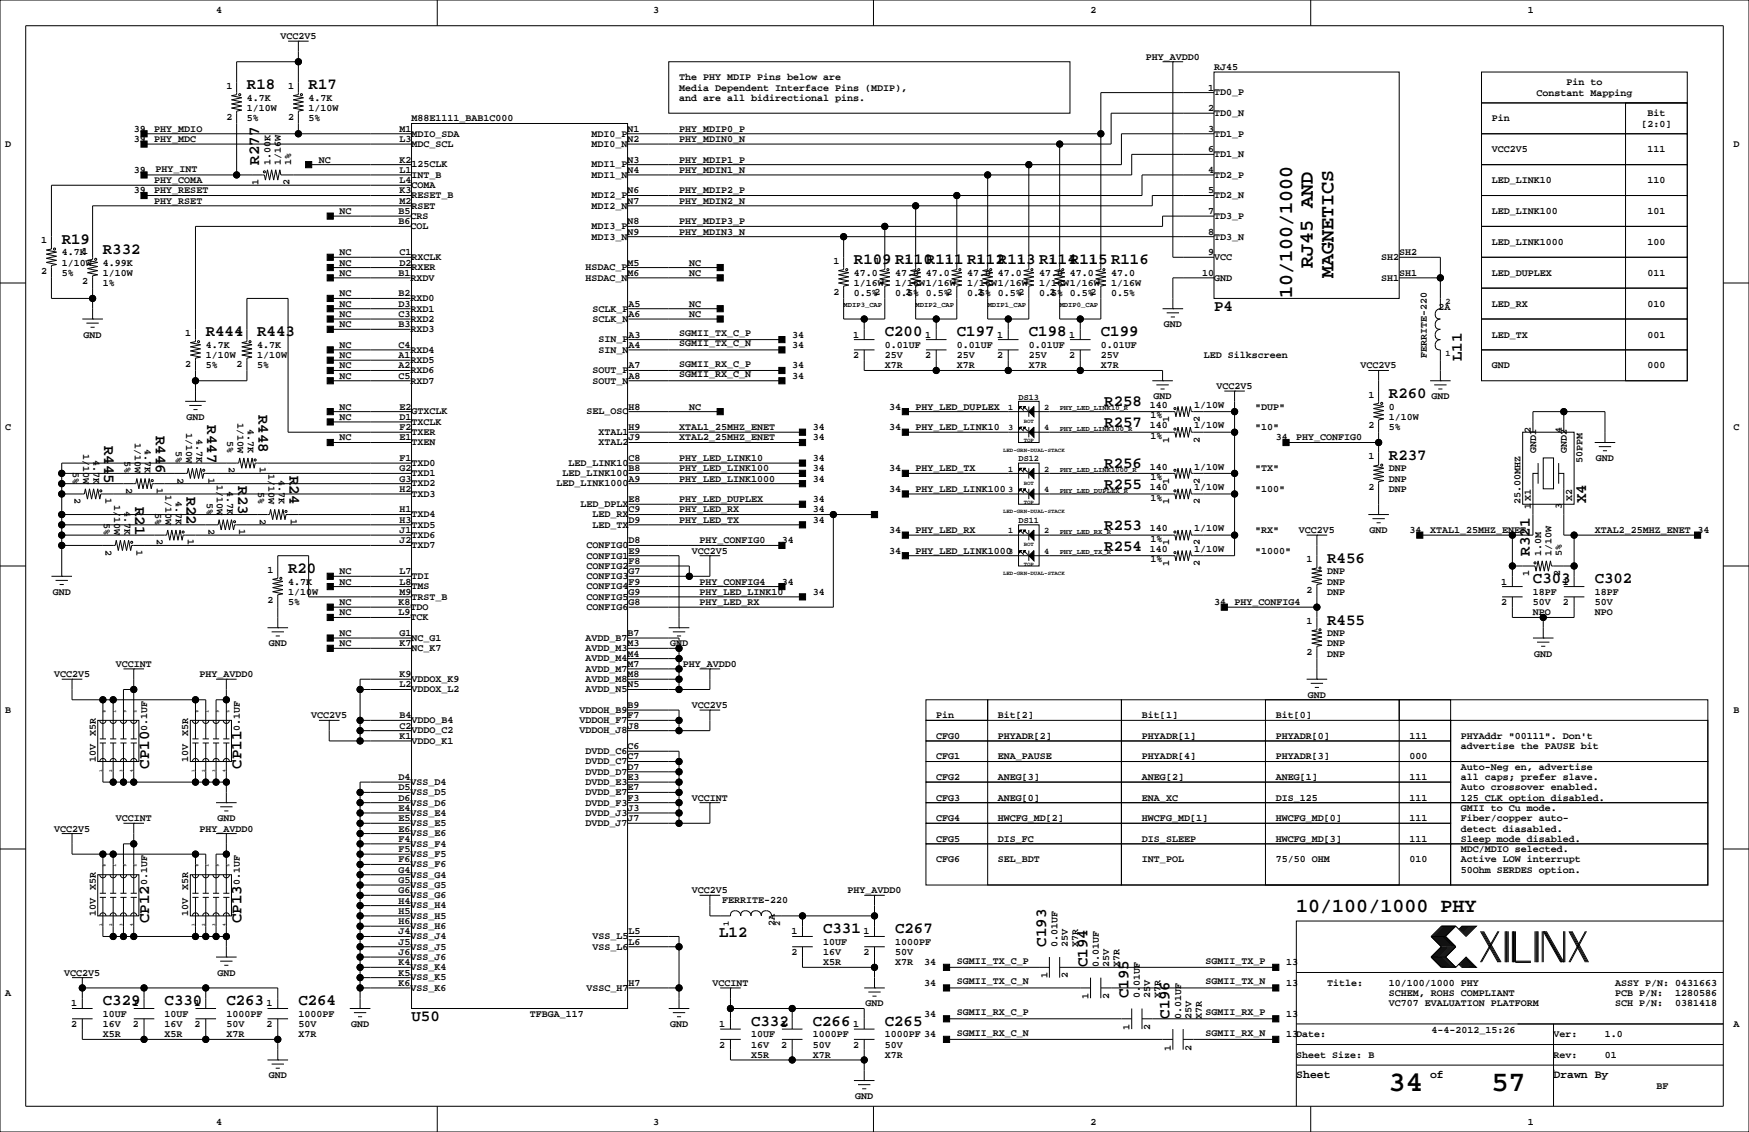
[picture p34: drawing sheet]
<svg xmlns="http://www.w3.org/2000/svg" width="432mm" height="279mm" viewBox="0 0 432 279" stroke-linecap="round" stroke-linejoin="round" font-family="sans-serif">
<defs><g id="words">
<g font-size="7.1">
<text x="342.8" y="269.3">34</text>
<text x="368.2" y="269.3">57</text>
</g>
<g font-size="4.9">
<text x="324.1" y="66" transform="rotate(-90 324.1 66)">RJ45 AND</text>
<text x="329.2" y="68.6" transform="rotate(-90 329.2 68.6)">MAGNETICS</text>
<text x="319" y="73.7" transform="rotate(-90 319 73.7)">10/100/1000</text>
<text x="320" y="225.1">10/100/1000 PHY</text>
</g>
<g font-size="3.9">
<text x="61" y="22.1">R18</text>
<text x="76.2" y="22.1">R17</text>
<text x="64" y="40.6" transform="rotate(-90 64 40.6)">R277</text>
<text x="15.2" y="60.2">R19</text>
<text x="25.4" y="62.7">R332</text>
<text x="210.8" y="65.2">R109 R110R111 R112R113 R114R115 R116</text>
<text x="299.7" y="76.7">P4</text>
<text x="50.8" y="83">R444</text>
<text x="63.5" y="83">R443</text>
<text x="218.4" y="83">C200</text>
<text x="236.2" y="83">C197</text>
<text x="254" y="83">C198</text>
<text x="271.8" y="83">C199</text>
<text x="360.9" y="89.2" transform="rotate(-90 360.9 89.2)">L11</text>
<text x="272.6" y="100.3">R258</text>
<text x="342.9" y="98.3">R260</text>
<text x="38.5" y="107.5" transform="rotate(90 38.5 107.5)">R446</text>
<text x="51.2" y="105" transform="rotate(90 51.2 105)">R447</text>
<text x="63.9" y="102.4" transform="rotate(90 63.9 102.4)">R448</text>
<text x="272.6" y="105.4">R257</text>
<text x="25.8" y="110.1" transform="rotate(90 25.8 110.1)">R445</text>
<text x="342.9" y="113.5">R237</text>
<text x="71.5" y="117.5" transform="rotate(90 71.5 117.5)">R24</text>
<text x="272.6" y="115.6">R256</text>
<text x="33.4" y="125.1" transform="rotate(90 33.4 125.1)">R21</text>
<text x="46.1" y="122.6" transform="rotate(90 46.1 122.6)">R22</text>
<text x="58.8" y="120" transform="rotate(90 58.8 120)">R23</text>
<text x="272.6" y="120.6">R255</text>
<text x="391.6" y="124.2" transform="rotate(-90 391.6 124.2)">X4</text>
<text x="272.6" y="130.8">R253</text>
<text x="272.6" y="135.9">R254</text>
<text x="377.7" y="137.2" transform="rotate(-90 377.7 137.2)">R321</text>
<text x="71.1" y="141.4">R20</text>
<text x="327.7" y="138.9">R456</text>
<text x="378.5" y="144">C303</text>
<text x="393.7" y="144">C302</text>
<text x="327.7" y="154.1">R455</text>
<text x="36.8" y="189.7" transform="rotate(-90 36.8 189.7)">CP10</text>
<text x="59.7" y="189.7" transform="rotate(-90 59.7 189.7)">CP11</text>
<text x="36.8" y="227.8" transform="rotate(-90 36.8 227.8)">CP12</text>
<text x="59.7" y="227.8" transform="rotate(-90 59.7 227.8)">CP13</text>
<text x="177.5" y="231.4">L12</text>
<text x="203.2" y="230.3">C331</text>
<text x="221" y="230.3">C267</text>
<text x="258.3" y="233.7" transform="rotate(-90 258.3 233.7)">C193</text>
<text x="268.4" y="238.8" transform="rotate(-90 268.4 238.8)">C194</text>
<text x="25.4" y="248.1">C329</text>
<text x="40.6" y="248.1">C330</text>
<text x="55.9" y="248.1">C263</text>
<text x="73.7" y="248.1">C264</text>
<text x="101.6" y="251.9">U50</text>
<text x="278.6" y="246.4" transform="rotate(-90 278.6 246.4)">C195</text>
<text x="288.8" y="251.5" transform="rotate(-90 288.8 251.5)">C196</text>
<text x="185.4" y="253.2">C332</text>
<text x="200.7" y="253.2">C266</text>
<text x="218.4" y="253.2">C265</text>
</g>
<g font-size="2.8">
<text x="320" y="266.1">Sheet</text>
<text x="353.1" y="266.1">of</text>
<text x="383.5" y="266.1">Drawn By</text>
</g>
<g font-size="2.5">
<text x="53.3" y="3.3">4</text>
<text x="161.3" y="3.3">3</text>
<text x="269.2" y="3.3">2</text>
<text x="377.2" y="3.3">1</text>
<text x="69.2" y="9.7">VCC2V5</text>
<text x="282.9" y="14.7">PHY_AVDD0</text>
<text x="299.7" y="17.3">RJ45</text>
<text x="55.9" y="21.9">1</text>
<text x="71.1" y="21.9">1</text>
<text x="167.6" y="19.8">The PHY MDIP Pins below are</text>
<text x="167.6" y="22.4">Media Dependent Interface Pins (MDIP),</text>
<text x="298.2" y="22.4">1</text>
<text x="299.7" y="23.6">TD0_P</text>
<text x="379.3" y="23.6">Constant Mapping</text>
<text x="386.7" y="21.1">Pin to</text>
<text x="55.9" y="29.6">2</text>
<text x="61" y="24.9">4.7K</text>
<text x="61" y="27.4">1/10W</text>
<text x="61" y="30">5%</text>
<text x="71.1" y="29.6">2</text>
<text x="76.2" y="24.9">4.7K</text>
<text x="76.2" y="27.4">1/10W</text>
<text x="76.2" y="30">5%</text>
<text x="101.6" y="30">M88E1111_BAB1C000</text>
<text x="167.6" y="24.9">and are all bidirectional pins.</text>
<text x="298.2" y="27.4">2</text>
<text x="299.7" y="28.6">TD0_N</text>
<text x="368.3" y="30">Pin</text>
<text x="406.7" y="28.7">Bit</text>
<text x="33" y="32.5">39</text>
<text x="33" y="35.1">39</text>
<text x="38.1" y="32.5">PHY_MDIO</text>
<text x="38.1" y="35.1">PHY_MDC</text>
<text x="98.6" y="35.1">L3</text>
<text x="98.6" y="32.5">M1</text>
<text x="101.6" y="33.7">MDIO_SDA</text>
<text x="146" y="33.7">MDI0_P</text>
<text x="154.9" y="32.5">N1</text>
<text x="154.9" y="35.1">N2</text>
<text x="167.6" y="32.5">PHY_MDIP0_P</text>
<text x="167.6" y="35.1">PHY_MDIN0_N</text>
<text x="298.2" y="32.5">3</text>
<text x="299.7" y="33.7">TD1_P</text>
<text x="405.2" y="31.2">[2:0]</text>
<text x="1.3" y="36.3">D</text>
<text x="66.8" y="40.6" transform="rotate(-90 66.8 40.6)">1.00K</text>
<text x="69.3" y="40.6" transform="rotate(-90 69.3 40.6)">1/16W</text>
<text x="71.9" y="40.6" transform="rotate(-90 71.9 40.6)">1%</text>
<text x="78.7" y="40.1">NC</text>
<text x="98.6" y="40.1">K2</text>
<text x="101.6" y="41.3">125CLK</text>
<text x="101.6" y="36.3">MDC_SCL</text>
<text x="146" y="36.3">MDI0_N</text>
<text x="146" y="41.3">MDI1_P</text>
<text x="154.9" y="40.1">N3</text>
<text x="167.6" y="40.1">PHY_MDIP1_P</text>
<text x="298.2" y="37.6">6</text>
<text x="299.7" y="38.8">TD1_N</text>
<text x="368.3" y="37.6">VCC2V5</text>
<text x="406.7" y="37.6">111</text>
<text x="428" y="36.3">D</text>
<text x="33" y="47.8">39</text>
<text x="33" y="42.7">39</text>
<text x="38.1" y="45.2">PHY_COMA</text>
<text x="38.1" y="47.8">PHY_RESET</text>
<text x="38.4" y="42.4">PHY_INT</text>
<text x="63.8" y="45.7" transform="rotate(-90 63.8 45.7)">1</text>
<text x="71.5" y="45.7" transform="rotate(-90 71.5 45.7)">2</text>
<text x="98.6" y="47.8">K3</text>
<text x="98.6" y="45.2">L4</text>
<text x="98.6" y="42.7">L1</text>
<text x="101.6" y="46.4">COMA</text>
<text x="101.6" y="43.9">INT_B</text>
<text x="146" y="43.9">MDI1_N</text>
<text x="154.9" y="42.7">N4</text>
<text x="154.9" y="47.8">N6</text>
<text x="167.6" y="42.7">PHY_MDIN1_N</text>
<text x="167.6" y="47.8">PHY_MDIP2_P</text>
<text x="298.2" y="42.7">4</text>
<text x="298.2" y="47.8">5</text>
<text x="299.7" y="43.9">TD2_P</text>
<text x="368.3" y="45.2">LED_LINK10</text>
<text x="406.7" y="45.2">110</text>
<text x="38.1" y="50.3">PHY_RSET</text>
<text x="83.8" y="52.8">NC</text>
<text x="98.4" y="52.8">B5</text>
<text x="98.6" y="50.3">M2</text>
<text x="101.6" y="51.5">RSET</text>
<text x="101.6" y="49">RESET_B</text>
<text x="146" y="51.5">MDI2_N</text>
<text x="146" y="49">MDI2_P</text>
<text x="154.9" y="50.3">N7</text>
<text x="167.6" y="50.3">PHY_MDIN2_N</text>
<text x="298.2" y="52.8">7</text>
<text x="299.7" y="49">TD2_N</text>
<text x="368.3" y="52.8">LED_LINK100</text>
<text x="406.7" y="52.8">101</text>
<text x="98.4" y="55.4">B6</text>
<text x="101.3" y="54">CRS</text>
<text x="101.3" y="56.6">COL</text>
<text x="146" y="56.6">MDI3_P</text>
<text x="146" y="59.1">MDI3_N</text>
<text x="154.9" y="55.4">N8</text>
<text x="154.9" y="57.9">N9</text>
<text x="167.6" y="55.4">PHY_MDIP3_P</text>
<text x="167.6" y="57.9">PHY_MDIN3_N</text>
<text x="298.2" y="57.9">8</text>
<text x="299.7" y="59.1">TD3_N</text>
<text x="299.7" y="54">TD3_P</text>
<text x="10.2" y="60">1</text>
<text x="15.2" y="63">4.7K1</text>
<text x="15.2" y="65.5">1/10W</text>
<text x="25.4" y="65.5">4.99K</text>
<text x="83.8" y="65.5">NC</text>
<text x="83.8" y="63">NC</text>
<text x="98.6" y="65.5">D2</text>
<text x="98.6" y="63">C1</text>
<text x="101.6" y="64.2">RXCLK</text>
<text x="154.9" y="65.5">M5</text>
<text x="170.2" y="65.5">NC</text>
<text x="205.7" y="65.1">1</text>
<text x="215.9" y="65.1">1</text>
<text x="223.5" y="65.1">1</text>
<text x="233.7" y="65.1">1</text>
<text x="241.3" y="65.1">1</text>
<text x="251.5" y="65.1">1</text>
<text x="259.1" y="65.1">1</text>
<text x="269.2" y="65.1">1</text>
<text x="298.2" y="63">9</text>
<text x="299.7" y="64.2">VCC</text>
<text x="341" y="64.2">SH2</text>
<text x="345.4" y="63">SH2</text>
<text x="368.3" y="60.5">LED_LINK1000</text>
<text x="406.7" y="60.5">100</text>
<text x="10.2" y="67.7">2</text>
<text x="15.2" y="68.1">5%</text>
<text x="20.3" y="70.2">2</text>
<text x="25.4" y="68.1">1/10W</text>
<text x="25.4" y="70.6">1%</text>
<text x="83.8" y="68.1">NC</text>
<text x="98.4" y="68.1">B1</text>
<text x="101.3" y="69.3">RXDV</text>
<text x="101.6" y="66.7">RXER</text>
<text x="144.6" y="69.3">HSDAC_N</text>
<text x="144.6" y="66.7">HSDAC_P</text>
<text x="154.9" y="68.1">M6</text>
<text x="170.2" y="68.1">NC</text>
<text x="210.8" y="68.1">47.0</text>
<text x="210.8" y="70.6">1/16W</text>
<text x="221" y="70.6">1/16W1/16W</text>
<text x="221" y="68.1">47.0</text>
<text x="228.6" y="68.1">47.0</text>
<text x="238.8" y="70.6">1/16W1/16W</text>
<text x="238.8" y="68.1">47.0</text>
<text x="246.4" y="68.1">47.0</text>
<text x="256.5" y="70.6">1/16W1/16W</text>
<text x="256.5" y="68.1">47.0</text>
<text x="264.2" y="68.1">47.0</text>
<text x="274.3" y="70.6">1/16W</text>
<text x="274.3" y="68.1">47.0</text>
<text x="296.8" y="68.1">10</text>
<text x="299.7" y="69.3">GND</text>
<text x="341" y="69.3">SH1</text>
<text x="345.4" y="68.1">SH1</text>
<text x="368.3" y="68.1">LED_DUPLEX</text>
<text x="406.7" y="68.1">011</text>
<text x="83.8" y="73.2">NC</text>
<text x="83.8" y="75.7">NC</text>
<text x="98.4" y="75.7">D3</text>
<text x="98.4" y="73.2">B2</text>
<text x="101.3" y="76.9">RXD1</text>
<text x="101.3" y="74.4">RXD0</text>
<text x="146.3" y="76.9">SCLK_P</text>
<text x="155.2" y="75.7">A5</text>
<text x="170.2" y="75.7">NC</text>
<text x="205.7" y="72.7">2</text>
<text x="210.8" y="73.2">0.5%2</text>
<text x="221" y="73.2">0.5% 0.5%2</text>
<text x="223.5" y="72.7">2</text>
<text x="238.8" y="73.2">0.5% 0.5%2</text>
<text x="241.3" y="72.7">2</text>
<text x="256.5" y="73.2">0.5% 0.5%2</text>
<text x="259.1" y="72.7">2</text>
<text x="274.3" y="73.2">0.5%</text>
<text x="355.2" y="76.5">2A</text>
<text x="368.3" y="75.7">LED_RX</text>
<text x="406.7" y="75.7">010</text>
<text x="20.6" y="83.3">GND</text>
<text x="45.7" y="82.9">1</text>
<text x="58.4" y="82.9">1</text>
<text x="83.8" y="78.2">NC</text>
<text x="83.8" y="80.8">NC</text>
<text x="98.4" y="78.2">C3</text>
<text x="98.4" y="80.8">B3</text>
<text x="101.3" y="79.4">RXD2</text>
<text x="101.3" y="82">RXD3</text>
<text x="146.3" y="79.4">SCLK_N</text>
<text x="155.2" y="83.3">A3</text>
<text x="155.2" y="78.2">A6</text>
<text x="167.6" y="82.9">SGMII_TX_C_P</text>
<text x="170.2" y="78.2">NC</text>
<text x="195.6" y="83.3">34</text>
<text x="210.6" y="83.3">1</text>
<text x="228.4" y="83.3">1</text>
<text x="246.2" y="83.3">1</text>
<text x="263.9" y="83.3">1</text>
<text x="287.3" y="80.8">GND</text>
<text x="368.3" y="83.3">LED_TX</text>
<text x="406.7" y="83.3">001</text>
<text x="50.8" y="88.4">1/10W</text>
<text x="50.8" y="85.9">4.7K</text>
<text x="63.5" y="85.9">4.7K</text>
<text x="63.5" y="88.4">1/10W</text>
<text x="83.8" y="85.9">NC</text>
<text x="83.8" y="88.4">NC</text>
<text x="98.4" y="85.9">C4</text>
<text x="98.4" y="88.4">A1</text>
<text x="101.3" y="87.1">RXD4</text>
<text x="101.3" y="89.6">RXD5</text>
<text x="147.8" y="84.5">SIN_P</text>
<text x="147.8" y="87.1">SIN_N</text>
<text x="155.2" y="85.9">A4</text>
<text x="167.6" y="85.4">SGMII_TX_C_N</text>
<text x="195.6" y="85.9">34</text>
<text x="210.6" y="88.4">2</text>
<text x="218.4" y="85.9">0.01UF</text>
<text x="218.4" y="88.4">25V</text>
<text x="228.4" y="88.4">2</text>
<text x="236.2" y="88.4">25V</text>
<text x="236.2" y="85.9">0.01UF</text>
<text x="246.2" y="88.4">2</text>
<text x="254" y="85.9">0.01UF</text>
<text x="254" y="88.4">25V</text>
<text x="263.9" y="88.4">2</text>
<text x="271.8" y="88.4">25V</text>
<text x="271.8" y="85.9">0.01UF</text>
<text x="297.2" y="88.4">LED Silkscreen</text>
<text x="352.3" y="88.4" transform="rotate(-90 352.3 88.4)">FERRITE-220</text>
<text x="45.7" y="90.5">2</text>
<text x="50.8" y="90.9">5%</text>
<text x="58.4" y="90.5">2</text>
<text x="63.5" y="90.9">5%</text>
<text x="83.8" y="90.9">NC</text>
<text x="83.8" y="93.5">NC</text>
<text x="98.4" y="90.9">A2</text>
<text x="98.4" y="93.5">C5</text>
<text x="101.3" y="92.1">RXD6</text>
<text x="101.3" y="94.7">RXD7</text>
<text x="146.3" y="94.7">SOUT_N</text>
<text x="146.3" y="92.1">SOUT_P</text>
<text x="155.2" y="93.5">A8</text>
<text x="155.2" y="90.9">A7</text>
<text x="167.6" y="90.5">SGMII_RX_C_P</text>
<text x="167.6" y="93.1">SGMII_RX_C_N</text>
<text x="195.6" y="90.9">34</text>
<text x="195.6" y="93.5">34</text>
<text x="218.4" y="90.9">X7R</text>
<text x="236.2" y="90.9">X7R</text>
<text x="254" y="90.9">X7R</text>
<text x="271.8" y="90.9">X7R</text>
<text x="335.9" y="90.9">VCC2V5</text>
<text x="368.3" y="90.9">GND</text>
<text x="406.7" y="90.9">000</text>
<text x="83.8" y="101.1">NC</text>
<text x="98.6" y="101.1">E2</text>
<text x="155.2" y="101.1">H8</text>
<text x="170.2" y="101.1">NC</text>
<text x="219.5" y="101.1">34</text>
<text x="226.1" y="101.1">PHY_LED_DUPLEX</text>
<text x="283.8" y="100.7">140</text>
<text x="284.8" y="98.6">GND</text>
<text x="294.9" y="100.7">1/10W</text>
<text x="300.4" y="96">VCC2V5</text>
<text x="309.9" y="101.1">&quot;DUP&quot;</text>
<text x="337.8" y="98.1">1</text>
<text x="342.9" y="101.1">0</text>
<text x="353.4" y="98.6">GND</text>
<text x="1.3" y="106.2">C</text>
<text x="45.9" y="106.9" transform="rotate(90 45.9 106.9)">1/10W</text>
<text x="46" y="103.6">GND</text>
<text x="58.6" y="104.4" transform="rotate(90 58.6 104.4)">1/10W</text>
<text x="61.2" y="105.8" transform="rotate(90 61.2 105.8)">4.7K</text>
<text x="83.8" y="103.6">NC</text>
<text x="98.6" y="106.2">F2</text>
<text x="98.6" y="103.6">D1</text>
<text x="101.6" y="107.4">TXER</text>
<text x="101.6" y="104.8">TXCLK</text>
<text x="101.6" y="102.3">GTXCLK</text>
<text x="144.8" y="102.3">SEL_OSC</text>
<text x="147.8" y="107.4">XTAL1</text>
<text x="155.2" y="106.2">H9</text>
<text x="167.6" y="106.2">XTAL1_25MHZ_ENET</text>
<text x="200.7" y="106.2">34</text>
<text x="219.5" y="106.2">34</text>
<text x="226.1" y="106.2">PHY_LED_LINK10</text>
<text x="283.8" y="105.8">140</text>
<text x="284.1" y="103.2">1%</text>
<text x="288.6" y="104.1" transform="rotate(-90 288.6 104.1)">1</text>
<text x="294.9" y="105.8">1/10W</text>
<text x="296.3" y="104.1" transform="rotate(-90 296.3 104.1)">2</text>
<text x="309.9" y="106.2">&quot;10&quot;</text>
<text x="337.8" y="105.8">2</text>
<text x="342.9" y="103.6">1/10W</text>
<text x="342.9" y="106.2">5%</text>
<text x="378" y="106.9" transform="rotate(-90 378 106.9)">2</text>
<text x="385.6" y="106.9" transform="rotate(-90 385.6 106.9)">4</text>
<text x="428" y="106.2">C</text>
<text x="20.5" y="112" transform="rotate(90 20.5 112)">1/10W</text>
<text x="23.1" y="113.5" transform="rotate(90 23.1 113.5)">4.7K</text>
<text x="30.7" y="113.9" transform="rotate(90 30.7 113.9)">5%</text>
<text x="33.2" y="109.4" transform="rotate(90 33.2 109.4)">1/10W</text>
<text x="35.8" y="110.9" transform="rotate(90 35.8 110.9)">4.7K</text>
<text x="43.4" y="111.3" transform="rotate(90 43.4 111.3)">5%</text>
<text x="48.5" y="108.4" transform="rotate(90 48.5 108.4)">4.7K</text>
<text x="56.1" y="108.8" transform="rotate(90 56.1 108.8)">5%</text>
<text x="83.8" y="108.7">NC</text>
<text x="98.6" y="113.8">F1</text>
<text x="98.6" y="108.7">E1</text>
<text x="101.6" y="109.9">TXEN</text>
<text x="147.8" y="109.9">XTAL2</text>
<text x="155.2" y="113.8">C8</text>
<text x="155.2" y="108.7">J9</text>
<text x="167.6" y="113.8">PHY_LED_LINK10</text>
<text x="167.6" y="108.7">XTAL2_25MHZ_ENET</text>
<text x="200.7" y="113.8">34</text>
<text x="200.7" y="108.7">34</text>
<text x="284.1" y="108.3">1%</text>
<text x="288.6" y="109.2" transform="rotate(-90 288.6 109.2)">1</text>
<text x="296.3" y="109.2" transform="rotate(-90 296.3 109.2)">2</text>
<text x="315" y="108.7">34</text>
<text x="320" y="108.7">PHY_CONFIG0</text>
<text x="337.8" y="113.4">1</text>
<text x="379.2" y="111.8" transform="rotate(-90 379.2 111.8)">GND1</text>
<text x="386.8" y="111.8" transform="rotate(-90 386.8 111.8)">GND2</text>
<text x="394" y="113.8">GND</text>
<text x="18" y="116.4" transform="rotate(90 18 116.4)">5%</text>
<text x="43.8" y="117.9" transform="rotate(90 43.8 117.9)">2</text>
<text x="51.4" y="117.9" transform="rotate(90 51.4 117.9)">1</text>
<text x="53.6" y="119.6" transform="rotate(90 53.6 119.6)">1/10W</text>
<text x="56.5" y="115.4" transform="rotate(90 56.5 115.4)">2</text>
<text x="64.1" y="115.4" transform="rotate(90 64.1 115.4)">1</text>
<text x="66.3" y="117.1" transform="rotate(90 66.3 117.1)">1/10W</text>
<text x="68.8" y="118.5" transform="rotate(90 68.8 118.5)">4.7K</text>
<text x="98.6" y="116.3">G2</text>
<text x="98.6" y="118.9">G3</text>
<text x="101.6" y="115">TXD0</text>
<text x="101.6" y="117.5">TXD1</text>
<text x="138.9" y="117.5">LED_LINK100</text>
<text x="140.4" y="115">LED_LINK10</text>
<text x="155.2" y="116.3">B8</text>
<text x="155.2" y="118.9">A9</text>
<text x="167.6" y="118.9">PHY_LED_LINK1000</text>
<text x="167.6" y="116.3">PHY_LED_LINK100</text>
<text x="200.7" y="118.9">34</text>
<text x="200.7" y="116.3">34</text>
<text x="219.5" y="116.3">34</text>
<text x="226.1" y="116.3">PHY_LED_TX</text>
<text x="283.8" y="115.9">140</text>
<text x="284.1" y="118.5">1%</text>
<text x="288.6" y="119.4" transform="rotate(-90 288.6 119.4)">1</text>
<text x="294.9" y="115.9">1/10W</text>
<text x="296.3" y="119.4" transform="rotate(-90 296.3 119.4)">2</text>
<text x="309.9" y="116.3">&quot;TX&quot;</text>
<text x="342.9" y="116.3">DNP</text>
<text x="342.9" y="118.9">DNP</text>
<text x="390.7" y="114.3" transform="rotate(-90 390.7 114.3)">50PPM</text>
<text x="18.4" y="123" transform="rotate(90 18.4 123)">2</text>
<text x="26" y="123" transform="rotate(90 26 123)">1</text>
<text x="28.2" y="124.7" transform="rotate(90 28.2 124.7)">1/10W</text>
<text x="31.1" y="120.4" transform="rotate(90 31.1 120.4)">2</text>
<text x="38.7" y="120.4" transform="rotate(90 38.7 120.4)">1</text>
<text x="40.9" y="122.1" transform="rotate(90 40.9 122.1)">1/10W</text>
<text x="43.4" y="123.6" transform="rotate(90 43.4 123.6)">4.7K</text>
<text x="51" y="124" transform="rotate(90 51 124)">5%</text>
<text x="56.1" y="121.1" transform="rotate(90 56.1 121.1)">4.7K</text>
<text x="63.7" y="121.5" transform="rotate(90 63.7 121.5)">5%</text>
<text x="98.6" y="121.4">H2</text>
<text x="101.6" y="120.1">TXD2</text>
<text x="101.6" y="122.6">TXD3</text>
<text x="137.4" y="120.1">LED_LINK1000</text>
<text x="143.3" y="125.2">LED_DPLX</text>
<text x="155.2" y="124">E8</text>
<text x="167.6" y="124">PHY_LED_DUPLEX</text>
<text x="200.7" y="124">34</text>
<text x="219.5" y="121.4">34</text>
<text x="226.1" y="121.4">PHY_LED_LINK100</text>
<text x="283.8" y="121">140</text>
<text x="284.1" y="123.5">1%</text>
<text x="288.6" y="124.5" transform="rotate(-90 288.6 124.5)">1</text>
<text x="294.9" y="121">1/10W</text>
<text x="296.3" y="124.5" transform="rotate(-90 296.3 124.5)">2</text>
<text x="309.9" y="121.4">&quot;100&quot;</text>
<text x="337.8" y="121">2</text>
<text x="342.9" y="121.4">DNP</text>
<text x="375.4" y="124.5" transform="rotate(-90 375.4 124.5)">25.00MHZ</text>
<text x="378" y="125.7" transform="rotate(-90 378 125.7)">1</text>
<text x="378" y="123.6" transform="rotate(-90 378 123.6)">X1</text>
<text x="385.6" y="125.7" transform="rotate(-90 385.6 125.7)">3</text>
<text x="388.1" y="123.6" transform="rotate(-90 388.1 123.6)">X2</text>
<text x="25.6" y="129.1" transform="rotate(90 25.6 129.1)">5%</text>
<text x="30.7" y="126.2" transform="rotate(90 30.7 126.2)">4.7K</text>
<text x="38.3" y="126.6" transform="rotate(90 38.3 126.6)">5%</text>
<text x="51.4" y="130.6" transform="rotate(90 51.4 130.6)">2</text>
<text x="59.1" y="130.6" transform="rotate(90 59.1 130.6)">1</text>
<text x="64.1" y="128.1" transform="rotate(90 64.1 128.1)">2</text>
<text x="71.8" y="128.1" transform="rotate(90 71.8 128.1)">1</text>
<text x="98.6" y="126.5">H1</text>
<text x="98.6" y="129">H3</text>
<text x="98.6" y="131.6">J1</text>
<text x="101.6" y="127.7">TXD4</text>
<text x="101.6" y="130.2">TXD5</text>
<text x="146.3" y="127.7">LED_RX</text>
<text x="146.3" y="130.2">LED_TX</text>
<text x="155.2" y="126.5">C9</text>
<text x="155.2" y="129">D9</text>
<text x="167.6" y="129">PHY_LED_TX</text>
<text x="167.6" y="126.5">PHY_LED_RX</text>
<text x="200.7" y="129">34</text>
<text x="200.7" y="126.5">34</text>
<text x="219.5" y="131.6">34</text>
<text x="226.1" y="131.6">PHY_LED_RX</text>
<text x="283.8" y="131.2">140</text>
<text x="294.9" y="131.2">1/10W</text>
<text x="309.9" y="131.6">&quot;RX&quot;</text>
<text x="320.7" y="131.6">VCC2V5</text>
<text x="338.1" y="131.6">GND</text>
<text x="348" y="131.6">34</text>
<text x="353.1" y="131.6">XTAL1_25MHZ_ENET</text>
<text x="393.7" y="131.6">XTAL2_25MHZ_ENET 34</text>
<text x="26" y="135.7" transform="rotate(90 26 135.7)">2</text>
<text x="33.7" y="135.7" transform="rotate(90 33.7 135.7)">1</text>
<text x="38.7" y="133.1" transform="rotate(90 38.7 133.1)">2</text>
<text x="46.4" y="133.1" transform="rotate(90 46.4 133.1)">1</text>
<text x="98.6" y="134.1">J2</text>
<text x="101.6" y="135.3">TXD7</text>
<text x="101.6" y="132.8">TXD6</text>
<text x="144.8" y="137.9">CONFIG1</text>
<text x="144.8" y="135.3">CONFIG0</text>
<text x="155.2" y="136.7">E9</text>
<text x="155.2" y="134.1">D8</text>
<text x="170.8" y="136.7">VCC2V5</text>
<text x="172.7" y="134.1">PHY_CONFIG0</text>
<text x="193" y="134.1">34</text>
<text x="219.5" y="136.7">34</text>
<text x="226.1" y="136.7">PHY_LED_LINK1000</text>
<text x="283.8" y="136.2">140</text>
<text x="284.1" y="133.7">1%</text>
<text x="288.6" y="134.6" transform="rotate(-90 288.6 134.6)">1</text>
<text x="294.9" y="136.2">1/10W</text>
<text x="296.3" y="134.6" transform="rotate(-90 296.3 134.6)">2</text>
<text x="309.9" y="136.7">&quot;1000&quot;</text>
<text x="380.5" y="137.2" transform="rotate(-90 380.5 137.2)">1.0M</text>
<text x="383" y="137.2" transform="rotate(-90 383 137.2)">1/10W</text>
<text x="385.6" y="137.2" transform="rotate(-90 385.6 137.2)">5%</text>
<text x="66" y="141.3">1</text>
<text x="83.8" y="141.7">NC</text>
<text x="98.6" y="141.7">L7</text>
<text x="101.6" y="142.9">TDI</text>
<text x="144.8" y="142.9">CONFIG3</text>
<text x="144.8" y="140.4">CONFIG2</text>
<text x="155.2" y="141.7">G7</text>
<text x="155.2" y="139.2">F8</text>
<text x="284.1" y="138.8">1%</text>
<text x="288.6" y="139.7" transform="rotate(-90 288.6 139.7)">1</text>
<text x="296.3" y="139.7" transform="rotate(-90 296.3 139.7)">2</text>
<text x="322.6" y="138.8">1</text>
<text x="327.7" y="141.7">DNP</text>
<text x="377.5" y="142.2" transform="rotate(-90 377.5 142.2)">1</text>
<text x="385.2" y="142.2" transform="rotate(-90 385.2 142.2)">2</text>
<text x="13" y="146.8">GND</text>
<text x="66" y="148.9">2</text>
<text x="71.1" y="149.4">5%</text>
<text x="71.1" y="146.8">1/10W</text>
<text x="71.1" y="144.3">4.7K</text>
<text x="83.8" y="144.3">NC</text>
<text x="83.8" y="149.4">NC</text>
<text x="98.4" y="149.4">K8</text>
<text x="98.6" y="144.3">L8</text>
<text x="98.6" y="146.8">M9</text>
<text x="101.6" y="145.5">TMS</text>
<text x="101.6" y="148">TRST_B</text>
<text x="144.8" y="145.5">CONFIG4</text>
<text x="144.8" y="148">CONFIG5</text>
<text x="155.2" y="144.3">F9</text>
<text x="155.2" y="146.8">G9</text>
<text x="155.2" y="149.4">G8</text>
<text x="172.7" y="144.3">PHY_CONFIG4</text>
<text x="172.7" y="146.8">PHY_LED_LINK10</text>
<text x="172.7" y="149.4">PHY_LED_RX</text>
<text x="193" y="144.3">34</text>
<text x="200.7" y="146.8">34</text>
<text x="299.7" y="149.4">34</text>
<text x="304.8" y="149.4">PHY_CONFIG4</text>
<text x="322.6" y="146.4">2</text>
<text x="327.7" y="144.3">DNP</text>
<text x="327.7" y="146.8">DNP</text>
<text x="370.6" y="144.3">1</text>
<text x="370.6" y="149.4">2</text>
<text x="378.5" y="149.4">50V</text>
<text x="378.5" y="146.8">18PF</text>
<text x="385.9" y="149.4">2</text>
<text x="385.9" y="144.3">1</text>
<text x="393.7" y="146.8">18PF</text>
<text x="393.7" y="149.4">50V</text>
<text x="83.8" y="151.9">NC</text>
<text x="98.4" y="151.9">L9</text>
<text x="101.3" y="150.6">TDO</text>
<text x="101.3" y="153.1">TCK</text>
<text x="144.8" y="150.6">CONFIG6</text>
<text x="322.6" y="154">1</text>
<text x="378.5" y="151.9">NPO</text>
<text x="393.7" y="151.9">NPO</text>
<text x="66.4" y="159.5">GND</text>
<text x="83.8" y="157">NC</text>
<text x="83.8" y="159.5">NC</text>
<text x="98.6" y="159.5">K7</text>
<text x="98.6" y="157">G1</text>
<text x="101.6" y="160.7">NC_K7</text>
<text x="101.6" y="158.2">NC_G1</text>
<text x="144.6" y="158.2">AVDD_B7</text>
<text x="144.6" y="160.7">AVDD_M3</text>
<text x="154.9" y="157">B7</text>
<text x="154.9" y="159.5">M3</text>
<text x="165.4" y="159.5">GND</text>
<text x="322.6" y="161.6">2</text>
<text x="327.7" y="159.5">DNP</text>
<text x="327.7" y="157">DNP</text>
<text x="13.3" y="167.1">VCC2V5</text>
<text x="28.6" y="164.6">VCCINT</text>
<text x="49.2" y="167.1">PHY_AVDD0</text>
<text x="98.6" y="167.1">K9</text>
<text x="144.6" y="163.3">AVDD_M4</text>
<text x="144.6" y="165.8">AVDD_M7</text>
<text x="154.9" y="162.1">M4</text>
<text x="154.9" y="164.6">M7</text>
<text x="154.9" y="167.1">M8</text>
<text x="168.6" y="164.6">PHY_AVDD0</text>
<text x="327.7" y="162.1">DNP</text>
<text x="378.8" y="162.1">GND</text>
<text x="98.6" y="169.7">L2</text>
<text x="101.6" y="168.3">VDDOX_K9</text>
<text x="101.6" y="170.9">VDDOX_L2</text>
<text x="144.6" y="168.3">AVDD_M8</text>
<text x="144.6" y="170.9">AVDD_N5</text>
<text x="154.9" y="169.7">N5</text>
<text x="322.9" y="172.2">GND</text>
<text x="1.3" y="176">B</text>
<text x="76.8" y="177.3">VCC2V5</text>
<text x="98.6" y="177.3">B4</text>
<text x="98.6" y="179.8">C2</text>
<text x="101.6" y="178.5">VDDO_B4</text>
<text x="143.1" y="178.5">VDDOH_F7</text>
<text x="143.1" y="176">VDDOH_B9</text>
<text x="154.9" y="177.3">F7</text>
<text x="154.9" y="179.8">J8</text>
<text x="154.9" y="174.8">B9</text>
<text x="170.8" y="174.8">VCC2V5</text>
<text x="231.1" y="177.3">Pin</text>
<text x="246.4" y="177.3">Bit[2]</text>
<text x="281.9" y="177.3">Bit[1]</text>
<text x="315" y="177.3">Bit[0]</text>
<text x="428" y="176">B</text>
<text x="23.6" y="181.6" transform="rotate(-90 23.6 181.6)">X5R</text>
<text x="36.3" y="180.3" transform="rotate(-90 36.3 180.3)">0.1UF</text>
<text x="46.5" y="181.6" transform="rotate(-90 46.5 181.6)">X5R</text>
<text x="59.2" y="180.3" transform="rotate(-90 59.2 180.3)">0.1UF</text>
<text x="98.6" y="182.4">K1</text>
<text x="101.6" y="183.6">VDDO_K1</text>
<text x="101.6" y="181">VDDO_C2</text>
<text x="143.1" y="181">VDDOH_J8</text>
<text x="154.9" y="184.9">C6</text>
<text x="231.1" y="182.4">CFG0</text>
<text x="246.4" y="182.4">PHYADR[2]</text>
<text x="281.9" y="182.4">PHYADR[1]</text>
<text x="315" y="182.4">PHYADR[0]</text>
<text x="348" y="182.4">111</text>
<text x="360.7" y="184.9">advertise the PAUSE bit</text>
<text x="360.7" y="182.4">PHYAddr &quot;00111&quot;. Don't</text>
<text x="23.6" y="188" transform="rotate(-90 23.6 188)">10V</text>
<text x="46.5" y="188" transform="rotate(-90 46.5 188)">10V</text>
<text x="144.6" y="188.7">DVDD_C7</text>
<text x="144.6" y="191.2">DVDD_D7</text>
<text x="144.6" y="186.1">DVDD_C6</text>
<text x="154.9" y="187.5">C7</text>
<text x="154.9" y="190">D7</text>
<text x="231.1" y="187.5">CFG1</text>
<text x="246.4" y="187.5">ENA_PAUSE</text>
<text x="281.9" y="187.5">PHYADR[4]</text>
<text x="315" y="187.5">PHYADR[3]</text>
<text x="348" y="187.5">000</text>
<text x="360.7" y="190">Auto-Neg en, advertise</text>
<text x="98.4" y="195.1">D5</text>
<text x="98.4" y="197.6">D6</text>
<text x="98.4" y="192.5">D4</text>
<text x="101.3" y="196.3">VSS_D5</text>
<text x="101.3" y="193.7">VSS_D4</text>
<text x="144.6" y="193.7">DVDD_E3</text>
<text x="144.6" y="196.3">DVDD_E7</text>
<text x="154.9" y="192.5">E3</text>
<text x="154.9" y="195.1">E7</text>
<text x="154.9" y="197.6">F3</text>
<text x="170.8" y="197.6">VCCINT</text>
<text x="231.1" y="192.5">CFG2</text>
<text x="231.1" y="197.6">CFG3</text>
<text x="246.4" y="197.6">ANEG[0]</text>
<text x="246.4" y="192.5">ANEG[3]</text>
<text x="281.9" y="197.6">ENA_XC</text>
<text x="281.9" y="192.5">ANEG[2]</text>
<text x="315" y="192.5">ANEG[1]</text>
<text x="315" y="197.6">DIS_125</text>
<text x="348" y="197.6">111</text>
<text x="348" y="192.5">111</text>
<text x="360.7" y="197.6">125 CLK option disabled.</text>
<text x="360.7" y="195.1">Auto crossover enabled.</text>
<text x="360.7" y="192.5">all caps; prefer slave.</text>
<text x="28.6" y="202.7">VCCINT</text>
<text x="53.7" y="202.7">GND</text>
<text x="98.4" y="200.2">E4</text>
<text x="98.4" y="202.7">E5</text>
<text x="101.3" y="198.8">VSS_D6</text>
<text x="101.3" y="201.4">VSS_E4</text>
<text x="101.3" y="203.9">VSS_E5</text>
<text x="144.6" y="198.8">DVDD_F3</text>
<text x="144.6" y="203.9">DVDD_J7</text>
<text x="144.6" y="201.4">DVDD_J3</text>
<text x="154.9" y="202.7">J7</text>
<text x="154.9" y="200.2">J3</text>
<text x="231.1" y="202.7">CFG4</text>
<text x="246.4" y="202.7">HWCFG_MD[2]</text>
<text x="281.9" y="202.7">HWCFG_MD[1]</text>
<text x="315" y="202.7">HWCFG_MD[0]</text>
<text x="348" y="202.7">111</text>
<text x="360.7" y="200.2">GMII to Cu mode.</text>
<text x="360.7" y="202.7">Fiber/copper auto-</text>
<text x="13.3" y="205.2">VCC2V5</text>
<text x="49.2" y="205.2">PHY_AVDD0</text>
<text x="98.4" y="205.2">E6</text>
<text x="98.4" y="207.8">F4</text>
<text x="101.3" y="206.4">VSS_E6</text>
<text x="101.3" y="209">VSS_F4</text>
<text x="231.1" y="207.8">CFG5</text>
<text x="246.4" y="207.8">DIS_FC</text>
<text x="281.9" y="207.8">DIS_SLEEP</text>
<text x="315" y="207.8">HWCFG_MD[3]</text>
<text x="348" y="207.8">111</text>
<text x="360.7" y="205.2">detect diasabled.</text>
<text x="360.7" y="207.8">Sleep mode disabled.</text>
<text x="98.4" y="210.3">F5</text>
<text x="98.4" y="212.9">F6</text>
<text x="98.4" y="215.4">G4</text>
<text x="101.3" y="211.5">VSS_F5</text>
<text x="101.3" y="214.1">VSS_F6</text>
<text x="231.1" y="212.9">CFG6</text>
<text x="246.4" y="212.9">SEL_BDT</text>
<text x="281.9" y="212.9">INT_POL</text>
<text x="315" y="212.9">75/50 OHM</text>
<text x="348" y="212.9">010</text>
<text x="360.7" y="210.3">MDC/MDIO selected.</text>
<text x="360.7" y="212.9">Active LOW interrupt</text>
<text x="360.7" y="215.4">50Ohm SERDES option.</text>
<text x="23.6" y="219.7" transform="rotate(-90 23.6 219.7)">X5R</text>
<text x="36.3" y="218.4" transform="rotate(-90 36.3 218.4)">0.1UF</text>
<text x="46.5" y="219.7" transform="rotate(-90 46.5 219.7)">X5R</text>
<text x="59.2" y="218.4" transform="rotate(-90 59.2 218.4)">0.1UF</text>
<text x="98.4" y="220.5">G6</text>
<text x="98.4" y="217.9">G5</text>
<text x="101.3" y="221.7">VSS_G6</text>
<text x="101.3" y="219.1">VSS_G5</text>
<text x="101.3" y="216.6">VSS_G4</text>
<text x="170.8" y="220.5">VCC2V5</text>
<text x="209.2" y="220.5">PHY_AVDD0</text>
<text x="23.6" y="226.1" transform="rotate(-90 23.6 226.1)">10V</text>
<text x="46.5" y="226.1" transform="rotate(-90 46.5 226.1)">10V</text>
<text x="98.4" y="225.6">H5</text>
<text x="98.4" y="223">H4</text>
<text x="101.3" y="226.8">VSS_H5</text>
<text x="101.3" y="224.2">VSS_H4</text>
<text x="178.3" y="222.8">FERRITE-220</text>
<text x="98.4" y="228.1">H6</text>
<text x="98.4" y="230.6">J4</text>
<text x="98.4" y="233.2">J5</text>
<text x="101.3" y="229.3">VSS_H6</text>
<text x="101.3" y="231.8">VSS_J4</text>
<text x="146.3" y="231.8">VSS_L5</text>
<text x="155.2" y="230.6">L5</text>
<text x="155.2" y="233.2">L6</text>
<text x="191.3" y="228.6" transform="rotate(-90 191.3 228.6)">2A</text>
<text x="195.4" y="230.6">1</text>
<text x="203.2" y="233.2">10UF</text>
<text x="213.1" y="230.6">1</text>
<text x="221" y="233.2">1000PF</text>
<text x="261.1" y="233.7" transform="rotate(-90 261.1 233.7)">0.01UF</text>
<text x="263.7" y="233.7" transform="rotate(-90 263.7 233.7)">25V</text>
<text x="266.2" y="233.7" transform="rotate(-90 266.2 233.7)">X7R</text>
<text x="98.4" y="238.3">K4</text>
<text x="98.4" y="235.7">J6</text>
<text x="101.3" y="239.5">VSS_K4</text>
<text x="101.3" y="236.9">VSS_J6</text>
<text x="101.3" y="234.4">VSS_J5</text>
<text x="146.3" y="234.4">VSS_L6</text>
<text x="195.4" y="235.7">2</text>
<text x="203.2" y="235.7">16V</text>
<text x="203.2" y="238.3">X5R</text>
<text x="213.1" y="235.7">2</text>
<text x="221" y="235.7">50V</text>
<text x="221" y="238.3">X7R</text>
<text x="228.2" y="238.3">34</text>
<text x="236.2" y="237.8">SGMII_TX_C_P</text>
<text x="271.3" y="238.8" transform="rotate(-90 271.3 238.8)">0.01UF</text>
<text x="273.8" y="238.8" transform="rotate(-90 273.8 238.8)">25V</text>
<text x="276.4" y="238.8" transform="rotate(-90 276.4 238.8)">X7R</text>
<text x="297.6" y="237.8">SGMII_TX_P</text>
<text x="317.5" y="238.3">13</text>
<text x="1.3" y="245.9">A</text>
<text x="15.9" y="240.8">VCC2V5</text>
<text x="53.7" y="240.8">GND</text>
<text x="98.4" y="240.8">K5</text>
<text x="98.4" y="243.3">K6</text>
<text x="101.3" y="242">VSS_K5</text>
<text x="101.3" y="244.5">VSS_K6</text>
<text x="144.8" y="244.5">VSSC_H7</text>
<text x="155.2" y="243.3">H7</text>
<text x="175.9" y="243.3">VCCINT</text>
<text x="228.2" y="243.3">34</text>
<text x="236.2" y="242.9">SGMII_TX_C_N</text>
<text x="258.6" y="241.5" transform="rotate(-90 258.6 241.5)">1</text>
<text x="263.7" y="241.5" transform="rotate(-90 263.7 241.5)">2</text>
<text x="297.6" y="242.9">SGMII_TX_N</text>
<text x="317.5" y="243.3">13</text>
<text x="327.7" y="243.3">Title:</text>
<text x="342.9" y="245.9">SCHEM, ROHS COMPLIANT</text>
<text x="342.9" y="243.3">10/100/1000 PHY</text>
<text x="398.8" y="243.3">ASSY P/N: 0431663</text>
<text x="398.8" y="245.9">PCB P/N:</text>
<text x="413.6" y="245.9">1280586</text>
<text x="17.6" y="248.4">1</text>
<text x="25.4" y="251">10UF</text>
<text x="32.8" y="248.4">1</text>
<text x="40.6" y="251">10UF</text>
<text x="48" y="248.4">1</text>
<text x="55.9" y="251">1000PF</text>
<text x="65.8" y="248.4">1</text>
<text x="73.7" y="251">1000PF</text>
<text x="130.8" y="251">TFBGA_117</text>
<text x="213.7" y="248.4">GND</text>
<text x="228.2" y="251">34</text>
<text x="236.2" y="250.5">SGMII_RX_C_P</text>
<text x="268.7" y="246.6" transform="rotate(-90 268.7 246.6)">1</text>
<text x="273.8" y="246.6" transform="rotate(-90 273.8 246.6)">2</text>
<text x="281.4" y="246.4" transform="rotate(-90 281.4 246.4)">0.01UF</text>
<text x="284" y="246.4" transform="rotate(-90 284 246.4)">25V</text>
<text x="286.5" y="246.4" transform="rotate(-90 286.5 246.4)">X7R</text>
<text x="291.6" y="251.5" transform="rotate(-90 291.6 251.5)">0.01UF</text>
<text x="294.1" y="251.5" transform="rotate(-90 294.1 251.5)">25V</text>
<text x="296.7" y="251.5" transform="rotate(-90 296.7 251.5)">X7R</text>
<text x="297.6" y="250.5">SGMII_RX_P</text>
<text x="317.5" y="251">13</text>
<text x="342.9" y="248.4">VC707 EVALUATION PLATFORM</text>
<text x="398.8" y="248.4">SCH P/N:</text>
<text x="413.6" y="248.4">0381418</text>
<text x="17.6" y="253.5">2</text>
<text x="25.4" y="253.5">16V</text>
<text x="25.4" y="256">X5R</text>
<text x="32.8" y="253.5">2</text>
<text x="40.6" y="253.5">16V</text>
<text x="40.6" y="256">X5R</text>
<text x="48" y="253.5">2</text>
<text x="55.9" y="256">X7R</text>
<text x="55.9" y="253.5">50V</text>
<text x="65.8" y="253.5">2</text>
<text x="73.7" y="256">X7R</text>
<text x="73.7" y="253.5">50V</text>
<text x="86.7" y="253.5">GND</text>
<text x="165.4" y="253.5">GND</text>
<text x="177.6" y="253.5">1</text>
<text x="185.4" y="256">10UF</text>
<text x="192.8" y="253.5">1</text>
<text x="200.7" y="256">1000PF</text>
<text x="210.6" y="253.5">1</text>
<text x="218.4" y="256">1000PF 34</text>
<text x="236.2" y="255.6">SGMII_RX_C_N</text>
<text x="278.9" y="254.2" transform="rotate(-90 278.9 254.2)">1</text>
<text x="284" y="254.2" transform="rotate(-90 284 254.2)">2</text>
<text x="297.6" y="255.6">SGMII_RX_N</text>
<text x="317.5" y="256">13</text>
<text x="320" y="256">Date:</text>
<text x="353.4" y="255">4-4-2012_15:26</text>
<text x="383.5" y="256">Ver:</text>
<text x="396.2" y="256">1.0</text>
<text x="428" y="253.5">A</text>
<text x="177.6" y="258.6">2</text>
<text x="185.4" y="258.6">16V</text>
<text x="185.4" y="261.1">X5R</text>
<text x="192.8" y="258.6">2</text>
<text x="200.7" y="261.1">X7R</text>
<text x="200.7" y="258.6">50V</text>
<text x="210.6" y="258.6">2</text>
<text x="218.4" y="258.6">50V</text>
<text x="218.4" y="261.1">X7R</text>
<text x="289.1" y="259.3" transform="rotate(-90 289.1 259.3)">1</text>
<text x="294.1" y="259.3" transform="rotate(-90 294.1 259.3)">2</text>
<text x="320" y="261.1">Sheet Size: B</text>
<text x="383.5" y="261.1">Rev:</text>
<text x="396.2" y="261.1">01</text>
<text x="66.4" y="266.2">GND</text>
<text x="408.9" y="268.7">BF</text>
<text x="211.1" y="271.3">GND</text>
<text x="53.3" y="277.6">4</text>
<text x="161.3" y="277.6">3</text>
<text x="269.2" y="277.6">2</text>
<text x="377.2" y="277.6">1</text>
</g>
<g font-size="2.1">
<text x="356.9" y="75">2</text>
<text x="356.9" y="87.7">1</text>
<text x="248.9" y="101.2">1</text>
<text x="251.5" y="98.6">DS13</text>
<text x="257.8" y="101.2">2</text>
<text x="248.9" y="106.2">3</text>
<text x="257.8" y="106.2">4</text>
<text x="251.5" y="113.9">DS12</text>
<text x="248.9" y="116.4">1</text>
<text x="257.8" y="116.4">2</text>
<text x="248.9" y="121.5">3</text>
<text x="257.8" y="121.5">4</text>
<text x="248.9" y="131.6">1</text>
<text x="251.5" y="129.1">DS11</text>
<text x="257.8" y="131.6">2</text>
<text x="248.9" y="136.7">3</text>
<text x="257.8" y="136.7">4</text>
<text x="179.9" y="228.6" transform="rotate(-90 179.9 228.6)">1</text>
<text x="192.6" y="228.6" transform="rotate(-90 192.6 228.6)">2</text>
</g>
<g font-size="1.8">
<text x="208.3" y="75.8">MDIP3_CAP</text>
<text x="226.1" y="75.8">MDIP2_CAP</text>
<text x="243.8" y="75.8">MDIP1_CAP</text>
<text x="261.6" y="75.8">MDIP0_CAP</text>
<text x="261.6" y="101.2">PHY_LED_LINK10_R</text>
<text x="261.6" y="106.3">PHY_LED_LINK100_R</text>
<text x="261.6" y="116.5">PHY_LED_LINK1000_R</text>
<text x="261.6" y="121.6">PHY_LED_DUPLEX_R</text>
<text x="261.6" y="131.7">PHY_LED_RX_R</text>
<text x="261.6" y="136.8">PHY_LED_TX_R</text>
</g>
<g font-size="1.4">
<text x="252.7" y="104.4">BOT</text>
<text x="247.6" y="111.5">LED-GRN-DUAL-STACK</text>
<text x="252.7" y="109.2">TOP</text>
<text x="252.7" y="119.6">BOT</text>
<text x="252.7" y="124.4">TOP</text>
<text x="247.6" y="126.7">LED-GRN-DUAL-STACK</text>
<text x="252.7" y="134.8">BOT</text>
<text x="247.6" y="142">LED-GRN-DUAL-STACK</text>
<text x="252.7" y="139.7">TOP</text>
</g>
<g font-size="1.1">
<text x="25.5" y="175.3" transform="rotate(90 25.5 175.3)">8</text>
<text x="28" y="175.3" transform="rotate(90 28 175.3)">7</text>
<text x="30.6" y="175.3" transform="rotate(90 30.6 175.3)">6</text>
<text x="33.1" y="175.3" transform="rotate(90 33.1 175.3)">5</text>
<text x="48.4" y="175.3" transform="rotate(90 48.4 175.3)">8</text>
<text x="50.9" y="175.3" transform="rotate(90 50.9 175.3)">7</text>
<text x="53.4" y="175.3" transform="rotate(90 53.4 175.3)">6</text>
<text x="56" y="175.3" transform="rotate(90 56 175.3)">5</text>
<text x="25.2" y="190.5" transform="rotate(-90 25.2 190.5)">1</text>
<text x="27.7" y="190.5" transform="rotate(-90 27.7 190.5)">2</text>
<text x="30.3" y="190.5" transform="rotate(-90 30.3 190.5)">3</text>
<text x="32.8" y="190.5" transform="rotate(-90 32.8 190.5)">4</text>
<text x="48" y="190.5" transform="rotate(-90 48 190.5)">1</text>
<text x="50.6" y="190.5" transform="rotate(-90 50.6 190.5)">2</text>
<text x="53.1" y="190.5" transform="rotate(-90 53.1 190.5)">3</text>
<text x="55.7" y="190.5" transform="rotate(-90 55.7 190.5)">4</text>
<text x="25.5" y="213.4" transform="rotate(90 25.5 213.4)">8</text>
<text x="28" y="213.4" transform="rotate(90 28 213.4)">7</text>
<text x="30.6" y="213.4" transform="rotate(90 30.6 213.4)">6</text>
<text x="33.1" y="213.4" transform="rotate(90 33.1 213.4)">5</text>
<text x="48.4" y="213.4" transform="rotate(90 48.4 213.4)">8</text>
<text x="50.9" y="213.4" transform="rotate(90 50.9 213.4)">7</text>
<text x="53.4" y="213.4" transform="rotate(90 53.4 213.4)">6</text>
<text x="56" y="213.4" transform="rotate(90 56 213.4)">5</text>
<text x="25.2" y="228.6" transform="rotate(-90 25.2 228.6)">1</text>
<text x="27.7" y="228.6" transform="rotate(-90 27.7 228.6)">2</text>
<text x="30.3" y="228.6" transform="rotate(-90 30.3 228.6)">3</text>
<text x="32.8" y="228.6" transform="rotate(-90 32.8 228.6)">4</text>
<text x="48" y="228.6" transform="rotate(-90 48 228.6)">1</text>
<text x="50.6" y="228.6" transform="rotate(-90 50.6 228.6)">2</text>
<text x="53.1" y="228.6" transform="rotate(-90 53.1 228.6)">3</text>
<text x="55.7" y="228.6" transform="rotate(-90 55.7 228.6)">4</text>
</g>
</g></defs>
<g fill="none" stroke="#000" stroke-width=".25">
<path d="M0 0h431.8v279.4h-431.8zM6.3 6.4h419.1v266.6h-419.1zM71.1 10.2h5.1M73.7 10.2h.1M73.7 15.2h-15.3v8.2l-1.3 .2 2.6 .5-2.6 .5 2.6 .5-2.6 .6 2.6 .5-2.6 .5 2.6 .5-1.3 .2v15.8M73.7 10.2v13.2l-1.3 .2 2.5 .5-2.5 .5 2.5 .5-2.5 .6 2.5 .5-2.5 .5 2.5 .5-1.2 .2v5.6M107.9 0v6.4M165.1 15.2h99.1v12.7h-99.1zM215.6 0v6.4M287 15.2h5.1M289.6 15.2h.1M289.6 15.2v48.3h10.1"/>
<path d="M299.7 17.8h45.7v55.9h-45.7zM323.6 0v6.4M365.8 17.8h50.8v7.6h-50.8zM35.6 33h66M35.6 35.6h66M101.6 30.5h53.3v218.4h-53.3zM154.9 33h116.9M299.7 22.9h-27.9v43.6l-1.3 .3 2.5 .5-2.5 .5 2.5 .5-2.5 .5 2.5 .5-2.5 .5 2.5 .6-1.2 .2v8.1h-10.2v-8.1l1.3-.2-2.6-.6 2.6-.5-2.6-.5 2.6-.5-2.6-.5 2.6-.5-2.6-.5 1.3-.3v-30.9M299.7 38.1h-20.3v5.1h-124.5M299.7 33h-22.8v7.6h-122M299.7 27.9h-25.4v7.7h-119.4M365.8 33h50.8v7.6h-50.8z"/>
<path d="M365.8 25.4h50.8v7.6h-50.8zM401.3 25.4h15.3v68.6h-15.3zM35.6 43.2h29.7l.2 1.2 .5-2.5 .5 2.5 .6-2.5 .5 2.5 .5-2.5 .5 2.5 .5-2.5 .2 1.3h32.3M35.6 48.3h66M76.2 40.6h25.4M81.5 53.3h19.8M101.3 55.9h-53v28.4l-1.3 .3 2.5 .5-2.5 .5 2.5 .5-2.5 .5 2.5 .5-2.5 .5 2.5 .5-1.2 .3v10.7M101.6 45.7h-88.9v15.8l-1.3 .2 2.6 .5-2.6 .5 2.6 .5-2.6 .6 2.6 .5-2.6 .5 2.6 .5-1.3 .2v8.2h10.2M101.6 50.8h-78.7v13.2l-1.3 .3 2.5 .5-2.5 .5 2.5 .5-2.5 .5 2.5 .5-2.5 .5 2.5 .5-1.2 .3v10.6M154.9 58.4h144.8M218.4 55.9v10.6l-1.2 .3 2.5 .5-2.5 .5 2.5 .5-2.5 .5 2.5 .5-2.5 .5 2.5 .6-1.3 .2v8.1h-10.1v-8.1l1.2-.2-2.5-.6 2.5-.5-2.5-.5 2.5-.5-2.5-.5 2.5-.5-2.5-.5 1.3-.3v-8.1M236.2 48.3v18.2l-1.3 .3 2.6 .5-2.6 .5 2.6 .5-2.6 .5 2.6 .5-2.6 .5 2.6 .6-1.3 .2v8.1h-10.1v-8.1l1.2-.2-2.5-.6 2.5-.5-2.5-.5 2.5-.5-2.5-.5 2.5-.5-2.5-.5 1.3-.3v-15.7"/>
<path d="M254 40.6v25.9l-1.3 .3 2.6 .5-2.6 .5 2.6 .5-2.6 .5 2.6 .5-2.6 .5 2.6 .6-1.3 .2v8.1h-10.2v-8.1l1.3-.2-2.5-.6 2.5-.5-2.5-.5 2.5-.5-2.5-.5 2.5-.5-2.5-.5 1.2-.3v-23.3M299.7 43.2h-17.8v5.1h-127M299.7 48.3h-15.2v2.5h-129.6M299.7 53.3h-12.7v2.6h-132.1M365.8 55.9h50.8v7.6h-50.8zM365.8 48.3h50.8v7.6h-50.8zM365.8 40.6h50.8v7.7h-50.8zM0 69.8h6.3M20.3 78.7h5.1M21.3 79.8h3.1M22.9 78.7h.1M81.5 63.5h20.1"/>
<path d="M81.5 68.6h19.8M81.5 66h20.1M81.5 76.2h19.8M81.5 73.7h19.8M81.5 78.7h19.8M154.9 68.6h22.9M154.9 66h22.9M155.2 76.2h22.6M155.2 78.7h22.6M213.4 78.7v5.1M231.1 78.7v5.1M248.9 78.7v5.1"/>
<path d="M266.7 78.7v5.1M287 76.2h5.1M288 77.2h3.1M289.1 78.2h1M289.6 76.2h.1M299.7 68.6h-10.1v7.6M345.4 63.5h10.2v12.7a1.26 1.26 0 0 0-1.3 1.3 1.26 1.26 0 0 0 1.3 1.2M345.4 68.6h10.2M355.6 78.7a1.26 1.26 0 0 0-1.3 1.3 1.26 1.26 0 0 0 1.3 1.2M365.8 78.7h50.8v7.7h-50.8zM365.8 71.1h50.8v7.6h-50.8zM365.8 63.5h50.8v7.6h-50.8z"/>
<path d="M425.4 69.8h6.4M22.4 80.8h1M45.7 99.1h5.1M48.3 99.1h.1M48.3 94h12.7v-5.6l1.2-.3-2.5-.5 2.5-.5-2.5-.5 2.5-.5-2.5-.5 2.5-.5-2.5-.5 1.3-.3v-10.6h10.1v33h30.5M81.5 94h19.8M81.5 81.3h19.8M81.5 88.9h19.8M81.5 86.4h19.8M81.5 91.4h19.8M155.2 94h37.8M155.2 86.4h37.8"/>
<path d="M155.2 91.4h37.8M155.2 83.8h37.8M210.8 86.4h5.1M210.8 83.8h5.1M213.4 86.4v5h73.6v2.6M228.6 86.4h5.1M228.6 83.8h5.1M231.1 86.4v5M246.4 86.4h5.1M246.4 83.8h5.1M248.9 86.4v5M251.5 99.1h5v10.1h-5z"/>
<path d="M264.2 86.4h5M264.2 83.8h5M266.7 86.4v5M284.5 94h5.1M285.5 95h3M286.5 96h1M287 94h.1M302.3 96.5h5M304.8 96.5h.1M304.8 96.5v40.7h-10.7l-.2-1.3-.5 2.5-.5-2.5-.5 2.5-.6-2.5-.5 2.5-.5-2.5-.5 2.5-.2-1.2h-34.8M337.8 91.4h5.1M340.4 91.4h.1"/>
<path d="M340.4 91.4v8.2l-1.3 .2 2.5 .5-2.5 .5 2.5 .5-2.5 .6 2.5 .5-2.5 .5 2.5 .5-1.2 .2v11.2l-1.3 .3 2.5 .5-2.5 .5 2.5 .5-2.5 .5 2.5 .5-2.5 .5 2.5 .5-1.2 .3v8.1M353.1 94h5M354.1 95h3M354.4 82.6a1.05 1.05 0 0 0 1.2 1.2 1.26 1.26 0 0 0-1.3 1.3 1.26 1.26 0 0 0 1.3 1.2v7.7M355.1 96h1M355.6 94h.1M355.6 81.3a1.27 1.27 0 0 0-1.3 1.2M365.8 86.4h50.8v7.6h-50.8zM425.4 86.4h.1M15.2 119.4h18.3l.3-1.3 .5 2.6 .5-2.6 .5 2.6 .5-2.6 .5 2.6 .5-2.6 .5 2.6 .3-1.3h64M15.2 116.8h31l.3-1.2 .5 2.5 .5-2.5 .5 2.5 .5-2.5 .5 2.5 .5-2.5 .5 2.5 .3-1.3h51.3M46.7 100.1h3.1"/>
<path d="M47.8 101.1h1M81.5 101.6h20.1M81.5 109.2h20.1M81.5 104.1h20.1M101.6 114.3h-38.6l-.3 1.3-.5-2.6-.5 2.6-.5-2.6-.5 2.6-.5-2.6-.5 2.6-.5-2.6-.3 1.3h-43.7v27.9M154.9 106.7h.1M155.2 114.3h42.9M155.2 119.4h42.9M155.2 116.8h42.9M155.2 101.6h22.6M155.2 106.7h42.9M155.2 109.2h42.9"/>
<path d="M223.5 116.8h30.5M223.5 101.6h30.5M223.5 106.7h30.5M251.5 114.3h5v10.2h-5zM252 100.6l.7 .7M252 105.7l.7 .7M252 115.8l.7 .8M253 100.6l.7 .7M253 105.7l.7 .7M253 115.8l.7 .8M254 100.3v2.6M254 105.4v2.5"/>
<path d="M254 115.6v2.5M255.3 116.8h34.8l.2 1.3 .5-2.5 .5 2.5 .5-2.5 .6 2.5 .5-2.5 .5 2.5 .5-2.5 .2 1.2h10.7M255.3 101.6h34.8l.2 1.3 .5-2.6 .5 2.6 .5-2.6 .6 2.6 .5-2.6 .5 2.6 .5-2.6 .2 1.3h10.7M255.3 106.7h34.8l.2 1.2 .5-2.5 .5 2.5 .5-2.5 .6 2.5 .5-2.5 .5 2.5 .5-2.5 .2 1.3h10.7M317.5 109.2h22.9M375.9 106.7h12.7v17.8h-12.7zM378.5 106.7v-5.1h17.7v7.6M379.7 116.8h-1.2v15.3h-28M379.7 114.3v5.1M381 113h2.5v7.7h-2.5zM384.8 116.8h1.3v15.3h33M384.8 114.3v5.1"/>
<path d="M386.1 101.6v5.1M393.7 109.2h5.1M394.7 110.2h3.1M395.7 111.3h1M396.2 109.2h.1M0 139.7h6.3M15.2 132.1h25.9l.3-1.3 .5 2.5 .5-2.5 .5 2.5 .5-2.5 .5 2.5 .5-2.5 .6 2.5 .2-1.2h56.4M15.2 121.9h5.6l.3-1.2 .5 2.5 .5-2.5 .5 2.5 .5-2.5 .5 2.5 .5-2.5 .5 2.5 .3-1.3h76.7M15.2 134.6h13.2l.3-1.3 .5 2.6 .5-2.6 .5 2.6 .5-2.6 .5 2.6 .5-2.6 .6 2.6 .2-1.3h69.1M15.2 129.5h38.6l.3-1.2 .5 2.5 .5-2.5 .5 2.5 .5-2.5 .5 2.5 .5-2.5 .6 2.5 .2-1.3h43.7M15.2 127h51.3l.3-1.3 .5 2.6 .5-2.6 .5 2.6 .5-2.6 .5 2.6 .5-2.6 .6 2.6 .2-1.3h31M155.2 127h60.7"/>
<path d="M155.2 137.2h12.4v17.7M155.2 139.7h15v2.5M155.2 124.5h42.9M155.2 129.5h42.9M155.2 134.6h37.8M172.7 137.2h5.1M175.3 137.2h.1M175.3 137.2v5h-20.1M205.7 127v22.9h-50.5M223.5 132.1h30.5M223.5 121.9h30.5M223.5 137.2h30.5"/>
<path d="M251.5 129.5h5v10.2h-5zM252 120.9l.7 .8M252 131.1l.7 .7M252 136.1l.7 .8M253 120.9l.7 .8M253 131.1l.7 .7M253 136.1l.7 .8M254 120.7v2.5M254 130.8v2.5M254 135.9v2.5M255.3 132.1h34.8l.2 1.2 .5-2.5 .5 2.5 .5-2.5 .6 2.5 .5-2.5 .5 2.5 .5-2.5 .2 1.3h10.7M255.3 121.9h34.8l.2 1.3 .5-2.5 .5 2.5 .5-2.5 .6 2.5 .5-2.5 .5 2.5 .5-2.5 .2 1.2h10.7"/>
<path d="M322.6 132.1h5.1M325.1 132.1h.1M325.1 132.1v8.1l-1.3 .3 2.6 .5-2.6 .5 2.6 .5-2.6 .5 2.6 .5-2.6 .5 2.6 .5-1.3 .3v11.1l-1.3 .3 2.6 .5-2.6 .5 2.6 .5-2.6 .5 2.6 .5-2.6 .6 2.6 .5-1.3 .2v8.1M337.8 127h5.1M338.8 128h3.1M339.9 129h1M340.4 127h.1M373.4 139.7h5.6l.2 1.3 .5-2.6 .5 2.6 .5-2.6 .6 2.6 .5-2.6 .5 2.6 .5-2.6 .2 1.3h5.6M373.4 132.1v12.7M388.6 132.1v12.7M425.4 139.7h6.4M12.7 142.2h5.1"/>
<path d="M13.7 143.3h3.1M14.7 144.3h1M15.2 142.2h.1M66 154.9h5.1M67.1 156h3M68.1 157h1M68.6 154.9h.1M81.5 149.9h19.8M81.5 142.2h20.1M81.5 157.5h20.1M81.5 152.4h19.8M81.5 144.8h20.1"/>
<path d="M101.6 147.3h-25.4v-10.1h-7.6v5.5l-1.3 .3 2.5 .5-2.5 .5 2.5 .5-2.5 .5 2.5 .5-2.5 .5 2.5 .6-1.2 .2v8.1M154.9 157.5h12.7v12.7M155.2 147.3h42.9M155.2 144.8h37.8M165.1 154.9h5.1M166.1 156h3.1M167.1 157h1M167.6 154.9h.1M302.3 149.9h22.8M370.8 147.3h5.1M370.8 144.8h5.1M373.4 147.3v5.1h15.2v-5.1"/>
<path d="M378.5 157.5h5M379.5 158.5h3M380.5 159.5h1M381 157.5h.1M381 152.4v5.1M386.1 147.3h5.1M386.1 144.8h5.1M15.2 167.6h5.1M17.8 167.6h.1M17.8 167.6v5.1h33v9.7M24.1 177.8h10.2v10.2h-10.2zM24.6 177.8a.76 .76 0 0 0 .8 .8 .76 .76 0 0 0 .8-.8"/>
<path d="M25.4 172.7v9.7M27.2 177.8a.76 .76 0 0 0 .7 .8 .76 .76 0 0 0 .8-.8M27.9 172.7v9.7M29.7 177.8a.76 .76 0 0 0 .8 .8 .76 .76 0 0 0 .7-.8M30.5 165.1h5.1M32.3 177.8a.76 .76 0 0 0 .7 .8 .76 .76 0 0 0 .8-.8M33 165.1h.1M33 170.2h-2.5v12.2M33 165.1v17.3M47 177.8h10.1v10.2h-10.1zM47.5 177.8a.76 .76 0 0 0 .8 .8 .76 .76 0 0 0 .7-.8M48.3 172.7v9.7"/>
<path d="M50 177.8a.76 .76 0 0 0 .8 .8 .76 .76 0 0 0 .8-.8M52.6 177.8a.76 .76 0 0 0 .7 .8 .76 .76 0 0 0 .8-.8M53.3 167.6h5.1M55.1 177.8a.76 .76 0 0 0 .8 .8 .76 .76 0 0 0 .7-.8M55.9 167.6h.1M55.9 172.7h-2.6v9.7M55.9 167.6v14.8M78.7 177.8h5.1M81.3 177.8h.1M81.3 177.8v5.1h20.3M81.5 160h20.1M88.9 177.8h12.7"/>
<path d="M88.9 170.2h12.7M101.6 167.6h-12.7v15.3M154.9 167.6h12.7M154.9 160h12.7M154.9 175.3h12.7v5M154.9 177.8h12.7M154.9 165.1h12.7M154.9 162.6h12.7M172.7 175.3h5.1M172.7 165.1h5.1M175.3 175.3h.1M175.3 165.1h.1"/>
<path d="M175.3 175.3v5h-20.4M175.3 165.1v5.1h-20.4M228.6 172.7h15.2v5.1h-15.2zM228.6 177.8h129.5v5.1h-129.5zM243.8 172.7h33.1v45.7h-33.1zM276.9 172.7h144.7v45.7h-144.7zM312.4 172.7h33v45.7h-33zM322.6 167.6h5.1M323.6 168.7h3M324.6 169.7h1M325.1 167.6h.1M345.4 172.7h12.7v5.1h-12.7z"/>
<path d="M358.1 177.8h63.5v10.2h-63.5zM24.6 188a.76 .76 0 0 1 .8-.8 .76 .76 0 0 1 .8 .8M24.6 183.4h1.6M24.6 182.4h1.6M25.4 183.4v9.6h30.5M27.2 188a.76 .76 0 0 1 .7-.8 .76 .76 0 0 1 .8 .8M27.2 183.4h1.5M27.2 182.4h1.5M27.9 183.4v9.6M29.7 188a.76 .76 0 0 1 .8-.8 .76 .76 0 0 1 .7 .8M29.7 183.4h1.5M29.7 182.4h1.5"/>
<path d="M30.5 183.4v9.6M32.3 188a.76 .76 0 0 1 .7-.8 .76 .76 0 0 1 .8 .8M32.3 183.4h1.5M32.3 182.4h1.5M33 183.4v9.6M47.5 188a.76 .76 0 0 1 .8-.8 .76 .76 0 0 1 .7 .8M47.5 183.4h1.5M47.5 182.4h1.5M48.3 183.4v9.6M50 188a.76 .76 0 0 1 .8-.8 .76 .76 0 0 1 .8 .8M50 183.4h1.6M50 182.4h1.6"/>
<path d="M50.8 183.4v9.6M52.6 188a.76 .76 0 0 1 .7-.8 .76 .76 0 0 1 .8 .8M52.6 183.4h1.5M52.6 182.4h1.5M53.3 198.1h5.1M53.3 183.4v9.6M54.4 199.1h3M55.1 188a.76 .76 0 0 1 .8-.8 .76 .76 0 0 1 .7 .8M55.1 183.4h1.5M55.1 182.4h1.5M55.9 198.1h.1M55.9 183.4v14.7"/>
<path d="M88.9 180.3h12.7M88.9 198.1h12.4M88.9 195.6h12.4M101.3 193h-12.4v55.9M154.9 185.4h12.7v17.8M154.9 198.1h12.7M154.9 195.6h12.7M154.9 193h12.7M154.9 190.5h12.7M154.9 188h12.7M172.7 198.1h5.1M175.3 198.1h.1"/>
<path d="M175.3 198.1v5.1h-20.4M228.6 193h129.5v5.1h-129.5zM228.6 188h129.5v5h-129.5zM228.6 198.1h129.5v5.1h-129.5zM228.6 182.9h129.5v5.1h-129.5zM358.1 198.1h63.5v10.2h-63.5zM358.1 188h63.5v10.1h-63.5zM0 209.5h6.3M15.2 205.7h5.1M17.8 205.7h.1M17.8 205.7v5.1h33v9.7M24.1 215.9h10.2v10.2h-10.2z"/>
<path d="M24.6 215.9a.76 .76 0 0 0 .8 .8 .76 .76 0 0 0 .8-.8M25.4 210.8v9.7M27.2 215.9a.76 .76 0 0 0 .7 .8 .76 .76 0 0 0 .8-.8M27.9 210.8v9.7M29.7 215.9a.76 .76 0 0 0 .8 .8 .76 .76 0 0 0 .7-.8M30.5 203.2h5.1M32.3 215.9a.76 .76 0 0 0 .7 .8 .76 .76 0 0 0 .8-.8M33 203.2h.1M33 208.3h-2.5v12.2M33 203.2v17.3M47 215.9h10.1v10.2h-10.1zM47.5 215.9a.76 .76 0 0 0 .8 .8 .76 .76 0 0 0 .7-.8"/>
<path d="M48.3 210.8v9.7M50 215.9a.76 .76 0 0 0 .8 .8 .76 .76 0 0 0 .8-.8M52.6 215.9a.76 .76 0 0 0 .7 .8 .76 .76 0 0 0 .8-.8M53.3 205.7h5.1M55.1 215.9a.76 .76 0 0 0 .8 .8 .76 .76 0 0 0 .7-.8M55.4 200.2h1M55.9 205.7h.1M55.9 210.8h-2.6v9.7M55.9 205.7v14.8M88.9 218.4h12.4M88.9 215.9h12.4M88.9 213.4h12.4"/>
<path d="M88.9 210.8h12.4M88.9 208.3h12.4M88.9 205.7h12.4M88.9 203.2h12.4M88.9 200.7h12.4M154.9 200.7h12.7M228.6 203.2h129.5v5.1h-129.5zM228.6 208.3h129.5v10.1h-129.5zM358.1 208.3h63.5v10.1h-63.5zM425.4 209.5h6.4M24.6 226.1a.76 .76 0 0 1 .8-.8 .76 .76 0 0 1 .8 .8M24.6 221.5h1.6"/>
<path d="M24.6 220.5h1.6M25.4 221.5v9.6h30.5M27.2 226.1a.76 .76 0 0 1 .7-.8 .76 .76 0 0 1 .8 .8M27.2 221.5h1.5M27.2 220.5h1.5M27.9 221.5v9.6M29.7 226.1a.76 .76 0 0 1 .8-.8 .76 .76 0 0 1 .7 .8M29.7 221.5h1.5M29.7 220.5h1.5M30.5 221.5v9.6M32.3 226.1a.76 .76 0 0 1 .7-.8 .76 .76 0 0 1 .8 .8M32.3 221.5h1.5"/>
<path d="M32.3 220.5h1.5M33 221.5v9.6M47.5 226.1a.76 .76 0 0 1 .8-.8 .76 .76 0 0 1 .7 .8M47.5 221.5h1.5M47.5 220.5h1.5M48.3 221.5v9.6M50 226.1a.76 .76 0 0 1 .8-.8 .76 .76 0 0 1 .8 .8M50 221.5h1.6M50 220.5h1.6M50.8 221.5v9.6M52.6 226.1a.76 .76 0 0 1 .7-.8 .76 .76 0 0 1 .8 .8M52.6 221.5h1.5"/>
<path d="M52.6 220.5h1.5M53.3 236.2h5.1M53.3 221.5v9.6M54.4 237.2h3M55.1 226.1a.76 .76 0 0 1 .8-.8 .76 .76 0 0 1 .7 .8M55.1 221.5h1.5M55.1 220.5h1.5M55.4 238.3h1M55.9 236.2h.1M55.9 221.5v14.7M88.9 238.8h12.4M88.9 236.2h12.4"/>
<path d="M88.9 233.7h12.4M88.9 231.1h12.4M88.9 228.6h12.4M88.9 226.1h12.4M88.9 223.5h12.4M88.9 221h12.4M155.2 231.1h12.4v17.8M155.2 233.7h12.4M172.7 221h5.1M175.3 221h.1M175.3 221v5.1h5M181.6 224.8a1.02 1.02 0 0 0-1.2 1.3"/>
<path d="M181.6 224.8a1.27 1.27 0 0 1 1.3 1.3M184.1 224.8a1.02 1.02 0 0 0-1.2 1.3M184.1 224.8a1.27 1.27 0 0 1 1.3 1.3M186.7 224.8a1.02 1.02 0 0 0-1.2 1.3M186.7 224.8a1.27 1.27 0 0 1 1.3 1.3M189.2 224.8a1.02 1.02 0 0 0-1.2 1.3M189.2 224.8a1.27 1.27 0 0 1 1.3 1.3h25.4M195.6 233.7h5.1M195.6 231.1h5.1M198.1 233.7v5.1h17.8M198.1 226.1v5M213.4 233.7h5"/>
<path d="M213.4 231.1h5M213.4 221h5M215.9 221h.1M215.9 221v10.1M215.9 233.7v10.1M233.7 238.8h25.4M259.1 236.2v5.1M261.6 238.8h53.4M261.6 236.2v5.1M353.3 236.2l2.6 2.6h3.5M353.3 236.2h3.6M353.3 231.1h3.6"/>
<path d="M353.3 231.1l2.6 2.6-2.6 2.5M356.1 228.6l-2.5 2.5 2.5 2.6-2.5 2.5 2.5 2.6M356.4 228.6l-2.6 2.5 2.6 2.6-2.6 2.5 2.6 2.6M356.6 228.6l-2.5 2.5 2.5 2.6-2.5 2.5 2.5 2.6M356.9 228.6l-2.6 2.5 2.6 2.6-2.6 2.5 2.6 2.6M356.9 231.1l2.5 2.6-2.5 2.5M356.9 236.2l2.5 2.6M357.1 228.6l-2.5 2.5 2.5 2.6-2.5 2.5 2.5 2.6M357.4 228.6l-2.6 2.5 2.6 2.6-2.6 2.5 2.6 2.6M357.6 228.6l-2.5 2.5 2.5 2.6-2.5 2.5 2.5 2.6M357.9 228.6l-2.6 2.5 2.6 2.6-2.6 2.5 2.6 2.6M358.1 228.6l-2.5 2.5 2.5 2.6-2.5 2.5 2.5 2.6"/>
<path d="M358.4 228.6l-2.5 2.5 2.5 2.6-2.5 2.5 2.5 2.6M358.6 228.6l-2.5 2.5 2.5 2.6-2.5 2.5 2.5 2.6M358.9 228.6l-2.5 2.5 2.5 2.6-2.5 2.5 2.5 2.6M359.2 228.6l-2.6 2.5 2.6 2.6-2.6 2.5 2.6 2.6M359.4 228.6l2.5 2.5 2.6-2.5h-3.6l-.7 .8M359.4 228.6h-3.5l-2.6 2.5M359.4 228.6l-2.5 2.5M360.2 238l.7 .8h3.6l-2.6-2.6-2.5 2.6M360.4 237.7l1 1.1M360.4 238l.8 .8M360.7 237.5l1.2 1.3M360.7 237.7l1 1.1"/>
<path d="M360.9 237.2l1.6 1.6M360.9 237.5l1.3 1.3M361.2 237l1.8 1.8M361.2 237.2l1.5 1.6M361.2 228.6l-.8 .8M361.4 236.7l2.1 2.1M361.4 237l1.8 1.8M361.4 228.6l-1 1M361.7 236.5l2.3 2.3M361.7 236.7l2 2.1M361.7 228.6l-1 1M361.9 236.5l2.3 2.3"/>
<path d="M361.9 228.6l-1.2 1.3M362.2 228.6l-1.3 1.3M362.5 228.6l-1.6 1.5M362.7 228.6l-1.5 1.5M363 228.6l-1.8 1.8M363.2 228.6l-1.8 1.8M363.5 228.6l-2.1 2M363.7 228.6l-2 2M364 228.6l-2.3 2.3M364.2 228.6l-2.3 2.3M365.5 229.9l4.3 7.6M365.8 229.9l4.3 7.6"/>
<path d="M366 229.9l4.3 7.6M366.3 229.9l4.3 7.6M369.8 229.9l-4.3 7.6M370.1 229.9l-4.3 7.6M371.6 229.9v7.6M371.9 229.9v7.6M372.1 229.9v7.6M372.4 229.9v7.6M373.4 229.9v7.6M373.6 229.9v7.6M373.9 229.9v7.6M374.1 237.2h3.9"/>
<path d="M374.1 229.9v7.6h3.9M379 229.9v7.6M379.2 229.9v7.6M379.5 229.9v7.6M379.7 229.9v7.6M380.7 229.9v7.6M381 237.5v-7.6l4.3 7.6M381.3 229.9l4.3 7.6M381.5 229.9l4.3 7.6M381.8 229.9l4.3 7.6v-7.6M386.3 229.9v7.6M387.3 229.9l4.1 7.6"/>
<path d="M387.6 229.9l4.1 7.6M387.9 229.9l4 7.6M388.1 229.9l4.1 7.6M391.4 229.9l-4.1 7.6M391.7 229.9l-4.1 7.6M425.4 227.3h-105.4v35.6M17.8 251.5h5.1M17.8 248.9h5.1M17.8 241.3h5.1M20.3 243.8h.1M20.3 241.3h.1M20.3 243.8h48.3v5.1"/>
<path d="M20.3 251.5v5h48.3M20.3 241.3v7.6M33 251.5h5.1M33 248.9h5.1M35.6 243.8v5.1M35.6 251.5v5M48.3 251.5h5M48.3 248.9h5M50.8 243.8v5.1M50.8 251.5v5M66 251.5h5.1M66 248.9h5.1"/>
<path d="M68.6 251.5v10.1M86.4 248.9h5M87.4 249.9h3M88.4 251h1M88.9 248.9h.1M88.9 241.3h12.4M88.9 243.8h12.4M155.2 243.8h12.4M165.1 248.9h5.1M166.1 249.9h3.1M167.1 251h1M167.6 248.9h.1"/>
<path d="M177.8 243.8h5.1M177.8 256.5h5.1M177.8 254h5.1M180.3 243.8h.1M180.3 248.9h33.1v5.1M180.3 243.8v10.2M180.3 256.5v5.1h33.1M193 256.5h5.1M193 254h5.1M195.6 248.9v5.1M195.6 256.5v5.1M210.8 256.5h5.1"/>
<path d="M210.8 254h5.1M213.4 256.5v10.2M213.4 243.8h5M214.4 244.9h3M215.4 245.9h1M215.9 243.8h.1M233.7 251.5h45.7M233.7 243.8h35.5M233.7 256.5h55.9M269.2 241.3v5.1M271.8 243.8h43.2M271.8 241.3v5.1"/>
<path d="M279.4 248.9v5.1M281.9 251.5h33.1M281.9 248.9v5.1M289.6 254v5.1M292.1 256.5h22.9M292.1 254v5.1M320 257.8h105.4M320 252.7h105.4M320 240h105.4M383.5 252.7v20.3M66 261.6h5.1M67.1 262.6h3"/>
<path d="M68.1 263.7h1M68.6 261.6h.1M107.9 273v6.4M210.8 266.7h5.1M211.8 267.7h3.1M212.9 268.7h1M213.4 266.7h.1M215.6 273v6.4M320 262.9v10.1M320 262.9h105.4M323.6 273v6.4M383.5 264.2h.1"/>
<circle cx="73.7" cy="15.2" r=".76"/>
<circle cx="59.2" cy="23.4" r=".25"/>
<circle cx="73.7" cy="33" r=".76"/>
<circle cx="74.4" cy="23.4" r=".25"/>
<circle cx="261.6" cy="35.6" r=".76"/>
<circle cx="271.8" cy="33" r=".76"/>
<circle cx="58.4" cy="43.2" r=".76"/>
<circle cx="65.3" cy="42.4" r=".25"/>
<circle cx="208.3" cy="58.4" r=".76"/>
<circle cx="218.4" cy="55.9" r=".76"/>
<circle cx="226.1" cy="50.8" r=".76"/>
<circle cx="236.2" cy="48.3" r=".76"/>
<circle cx="243.8" cy="43.2" r=".76"/>
<circle cx="254" cy="40.6" r=".76"/>
<circle cx="13.5" cy="61.5" r=".25"/>
<circle cx="22.9" cy="73.7" r=".76"/>
<circle cx="23.6" cy="64" r=".25"/>
<circle cx="209" cy="66.5" r=".25"/>
<circle cx="213.4" cy="78.7" r=".76"/>
<circle cx="219.2" cy="66.5" r=".25"/>
<circle cx="226.8" cy="66.5" r=".25"/>
<circle cx="231.1" cy="78.7" r=".76"/>
<circle cx="237" cy="66.5" r=".25"/>
<circle cx="244.6" cy="66.5" r=".25"/>
<circle cx="248.9" cy="78.7" r=".76"/>
<circle cx="254.8" cy="66.5" r=".25"/>
<circle cx="262.4" cy="66.5" r=".25"/>
<circle cx="266.7" cy="78.7" r=".76"/>
<circle cx="272.5" cy="66.5" r=".25"/>
<circle cx="355.6" cy="68.6" r=".76"/>
<circle cx="48.3" cy="94" r=".76"/>
<circle cx="49" cy="84.3" r=".25"/>
<circle cx="61.7" cy="84.3" r=".25"/>
<circle cx="231.1" cy="91.4" r=".76"/>
<circle cx="248.9" cy="91.4" r=".76"/>
<circle cx="266.7" cy="91.4" r=".76"/>
<circle cx="341.1" cy="99.6" r=".25"/>
<circle cx="15.2" cy="119.4" r=".76"/>
<circle cx="15.2" cy="116.8" r=".76"/>
<circle cx="37.6" cy="118.6" r=".25"/>
<circle cx="50.3" cy="116.1" r=".25"/>
<circle cx="63" cy="113.5" r=".25"/>
<circle cx="290.1" cy="105.9" r=".25"/>
<circle cx="290.1" cy="100.8" r=".25"/>
<circle cx="290.1" cy="116.1" r=".25"/>
<circle cx="304.8" cy="106.7" r=".76"/>
<circle cx="304.8" cy="101.6" r=".76"/>
<circle cx="304.8" cy="116.8" r=".76"/>
<circle cx="340.4" cy="109.2" r=".76"/>
<circle cx="341.1" cy="114.8" r=".25"/>
<circle cx="386.1" cy="101.6" r=".76"/>
<circle cx="15.2" cy="132.1" r=".76"/>
<circle cx="15.2" cy="121.9" r=".76"/>
<circle cx="15.2" cy="134.6" r=".76"/>
<circle cx="15.2" cy="127" r=".76"/>
<circle cx="15.2" cy="129.5" r=".76"/>
<circle cx="24.9" cy="121.2" r=".25"/>
<circle cx="32.5" cy="133.9" r=".25"/>
<circle cx="45.2" cy="131.3" r=".25"/>
<circle cx="57.9" cy="128.8" r=".25"/>
<circle cx="70.6" cy="126.2" r=".25"/>
<circle cx="205.7" cy="127" r=".76"/>
<circle cx="290.1" cy="131.3" r=".25"/>
<circle cx="290.1" cy="121.2" r=".25"/>
<circle cx="290.1" cy="136.4" r=".25"/>
<circle cx="304.8" cy="132.1" r=".76"/>
<circle cx="304.8" cy="121.9" r=".76"/>
<circle cx="373.4" cy="132.1" r=".76"/>
<circle cx="373.4" cy="139.7" r=".76"/>
<circle cx="379" cy="138.9" r=".25"/>
<circle cx="388.6" cy="132.1" r=".76"/>
<circle cx="388.6" cy="139.7" r=".76"/>
<circle cx="69.3" cy="142.7" r=".25"/>
<circle cx="170.2" cy="142.2" r=".76"/>
<circle cx="325.1" cy="149.9" r=".76"/>
<circle cx="325.9" cy="140.2" r=".25"/>
<circle cx="325.9" cy="155.4" r=".25"/>
<circle cx="381" cy="152.4" r=".76"/>
<circle cx="25.4" cy="172.7" r=".76"/>
<circle cx="27.9" cy="172.7" r=".76"/>
<circle cx="33" cy="170.2" r=".76"/>
<circle cx="48.3" cy="172.7" r=".76"/>
<circle cx="55.9" cy="172.7" r=".76"/>
<circle cx="88.9" cy="170.2" r=".76"/>
<circle cx="88.9" cy="177.8" r=".76"/>
<circle cx="167.6" cy="170.2" r=".76"/>
<circle cx="167.6" cy="160" r=".76"/>
<circle cx="167.6" cy="177.8" r=".76"/>
<circle cx="167.6" cy="165.1" r=".76"/>
<circle cx="167.6" cy="167.6" r=".76"/>
<circle cx="167.6" cy="162.6" r=".76"/>
<circle cx="27.9" cy="193" r=".76"/>
<circle cx="30.5" cy="193" r=".76"/>
<circle cx="33" cy="193" r=".76"/>
<circle cx="48.3" cy="193" r=".76"/>
<circle cx="50.8" cy="193" r=".76"/>
<circle cx="53.3" cy="193" r=".76"/>
<circle cx="55.9" cy="193" r=".76"/>
<circle cx="88.9" cy="182.9" r=".76"/>
<circle cx="88.9" cy="198.1" r=".76"/>
<circle cx="88.9" cy="195.6" r=".76"/>
<circle cx="88.9" cy="180.3" r=".76"/>
<circle cx="167.6" cy="193" r=".76"/>
<circle cx="167.6" cy="190.5" r=".76"/>
<circle cx="167.6" cy="198.1" r=".76"/>
<circle cx="167.6" cy="195.6" r=".76"/>
<circle cx="167.6" cy="180.3" r=".76"/>
<circle cx="167.6" cy="188" r=".76"/>
<circle cx="25.4" cy="210.8" r=".76"/>
<circle cx="27.9" cy="210.8" r=".76"/>
<circle cx="33" cy="208.3" r=".76"/>
<circle cx="48.3" cy="210.8" r=".76"/>
<circle cx="55.9" cy="210.8" r=".76"/>
<circle cx="88.9" cy="213.4" r=".76"/>
<circle cx="88.9" cy="215.9" r=".76"/>
<circle cx="88.9" cy="218.4" r=".76"/>
<circle cx="88.9" cy="205.7" r=".76"/>
<circle cx="88.9" cy="200.7" r=".76"/>
<circle cx="88.9" cy="203.2" r=".76"/>
<circle cx="88.9" cy="210.8" r=".76"/>
<circle cx="88.9" cy="208.3" r=".76"/>
<circle cx="167.6" cy="200.7" r=".76"/>
<circle cx="167.6" cy="203.2" r=".76"/>
<circle cx="27.9" cy="231.1" r=".76"/>
<circle cx="30.5" cy="231.1" r=".76"/>
<circle cx="33" cy="231.1" r=".76"/>
<circle cx="48.3" cy="231.1" r=".76"/>
<circle cx="50.8" cy="231.1" r=".76"/>
<circle cx="53.3" cy="231.1" r=".76"/>
<circle cx="55.9" cy="231.1" r=".76"/>
<circle cx="88.9" cy="226.1" r=".76"/>
<circle cx="88.9" cy="231.1" r=".76"/>
<circle cx="88.9" cy="228.6" r=".76"/>
<circle cx="88.9" cy="236.2" r=".76"/>
<circle cx="88.9" cy="238.8" r=".76"/>
<circle cx="88.9" cy="223.5" r=".76"/>
<circle cx="88.9" cy="233.7" r=".76"/>
<circle cx="88.9" cy="221" r=".76"/>
<circle cx="167.6" cy="233.7" r=".76"/>
<circle cx="198.1" cy="226.1" r=".76"/>
<circle cx="215.9" cy="226.1" r=".76"/>
<circle cx="215.9" cy="238.8" r=".76"/>
<circle cx="20.3" cy="243.8" r=".76"/>
<circle cx="35.6" cy="243.8" r=".76"/>
<circle cx="35.6" cy="256.5" r=".76"/>
<circle cx="50.8" cy="256.5" r=".76"/>
<circle cx="50.8" cy="243.8" r=".76"/>
<circle cx="68.6" cy="256.5" r=".76"/>
<circle cx="88.9" cy="241.3" r=".76"/>
<circle cx="88.9" cy="243.8" r=".76"/>
<circle cx="167.6" cy="243.8" r=".76"/>
<circle cx="180.3" cy="248.9" r=".76"/>
<circle cx="195.6" cy="248.9" r=".76"/>
<circle cx="195.6" cy="261.6" r=".76"/>
<circle cx="213.4" cy="261.6" r=".76"/>
</g>
<g fill="#000" stroke="#000" stroke-width=".25">
<path d="M34.8 34.8h1.5v1.5h-1.5z" fill-rule="evenodd"/>
<path d="M34.8 32.3h1.5v1.5h-1.5z" fill-rule="evenodd"/>
<path d="M34.8 42.4h1.5v1.5h-1.5z" fill-rule="evenodd"/>
<path d="M34.8 47.5h1.5v1.5h-1.5z" fill-rule="evenodd"/>
<path d="M75.4 39.9h1.6v1.5h-1.6z" fill-rule="evenodd"/>
<path d="M80.8 52.6h1.5v1.5h-1.5z" fill-rule="evenodd"/>
<path d="M80.8 62.7h1.5v1.6h-1.5z" fill-rule="evenodd"/>
<path d="M80.8 67.8h1.5v1.5h-1.5z" fill-rule="evenodd"/>
<path d="M80.8 65.3h1.5v1.5h-1.5z" fill-rule="evenodd"/>
<path d="M80.8 75.4h1.5v1.6h-1.5z" fill-rule="evenodd"/>
<path d="M80.8 72.9h1.5v1.5h-1.5z" fill-rule="evenodd"/>
<path d="M80.8 78h1.5v1.5h-1.5z" fill-rule="evenodd"/>
<path d="M177 67.8h1.6v1.5h-1.6z" fill-rule="evenodd"/>
<path d="M177 75.4h1.6v1.6h-1.6z" fill-rule="evenodd"/>
<path d="M177 78h1.6v1.5h-1.6z" fill-rule="evenodd"/>
<path d="M177 65.3h1.6v1.5h-1.6z" fill-rule="evenodd"/>
<path d="M80.8 80.5h1.5v1.5h-1.5z" fill-rule="evenodd"/>
<path d="M80.8 88.1h1.5v1.6h-1.5z" fill-rule="evenodd"/>
<path d="M80.8 85.6h1.5v1.5h-1.5z" fill-rule="evenodd"/>
<path d="M80.8 93.2h1.5v1.5h-1.5z" fill-rule="evenodd"/>
<path d="M80.8 90.7h1.5v1.5h-1.5z" fill-rule="evenodd"/>
<path d="M192.3 83.1h1.5v1.5h-1.5z" fill-rule="evenodd"/>
<path d="M192.3 93.2h1.5v1.5h-1.5z" fill-rule="evenodd"/>
<path d="M192.3 90.7h1.5v1.5h-1.5z" fill-rule="evenodd"/>
<path d="M192.3 85.6h1.5v1.5h-1.5z" fill-rule="evenodd"/>
<path d="M80.8 100.8h1.5v1.6h-1.5z" fill-rule="evenodd"/>
<path d="M80.8 103.4h1.5v1.5h-1.5z" fill-rule="evenodd"/>
<path d="M80.8 108.5h1.5v1.5h-1.5z" fill-rule="evenodd"/>
<path d="M177 100.8h1.6v1.6h-1.6z" fill-rule="evenodd"/>
<path d="M197.4 116.1h1.5v1.5h-1.5z" fill-rule="evenodd"/>
<path d="M197.4 105.9h1.5v1.5h-1.5z" fill-rule="evenodd"/>
<path d="M197.4 108.5h1.5v1.5h-1.5z" fill-rule="evenodd"/>
<path d="M197.4 113.5h1.5v1.6h-1.5z" fill-rule="evenodd"/>
<path d="M222.8 100.8h1.5v1.6h-1.5z" fill-rule="evenodd"/>
<path d="M222.8 105.9h1.5v1.5h-1.5z" fill-rule="evenodd"/>
<path d="M222.8 116.1h1.5v1.5h-1.5z" fill-rule="evenodd"/>
<path d="M251.7 100.3h.5l-.5 .5z" fill-rule="evenodd"/>
<path d="M251.7 105.4h.5l-.5 .5z" fill-rule="evenodd"/>
<path d="M251.7 115.6h.5l-.5 .5z" fill-rule="evenodd"/>
<path d="M252.7 100.3h.5l-.5 .5z" fill-rule="evenodd"/>
<path d="M252.7 105.4h.5l-.5 .5z" fill-rule="evenodd"/>
<path d="M252.7 115.6h.5l-.5 .5z" fill-rule="evenodd"/>
<path d="M255.3 100.3v2.6l-1.3-1.3z" fill-rule="evenodd"/>
<path d="M255.3 105.4v2.5l-1.3-1.2z" fill-rule="evenodd"/>
<path d="M255.3 115.6v2.5l-1.3-1.3z" fill-rule="evenodd"/>
<path d="M316.7 108.5h1.6v1.5h-1.6z" fill-rule="evenodd"/>
<path d="M192.3 133.9h1.5v1.5h-1.5z" fill-rule="evenodd"/>
<path d="M197.4 123.7h1.5v1.5h-1.5z" fill-rule="evenodd"/>
<path d="M197.4 118.6h1.5v1.5h-1.5z" fill-rule="evenodd"/>
<path d="M197.4 128.8h1.5v1.5h-1.5z" fill-rule="evenodd"/>
<path d="M215.1 126.2h1.6v1.6h-1.6z" fill-rule="evenodd"/>
<path d="M222.8 121.2h1.5v1.5h-1.5z" fill-rule="evenodd"/>
<path d="M222.8 131.3h1.5v1.5h-1.5z" fill-rule="evenodd"/>
<path d="M222.8 136.4h1.5v1.5h-1.5z" fill-rule="evenodd"/>
<path d="M251.7 120.7h.5l-.5 .5z" fill-rule="evenodd"/>
<path d="M251.7 130.8h.5l-.5 .5z" fill-rule="evenodd"/>
<path d="M251.7 135.9h.5l-.5 .5z" fill-rule="evenodd"/>
<path d="M252.7 120.7h.5l-.5 .5z" fill-rule="evenodd"/>
<path d="M252.7 130.8h.5l-.5 .5z" fill-rule="evenodd"/>
<path d="M252.7 135.9h.5l-.5 .5z" fill-rule="evenodd"/>
<path d="M255.3 120.7v2.5l-1.3-1.3z" fill-rule="evenodd"/>
<path d="M255.3 130.8v2.5l-1.3-1.2z" fill-rule="evenodd"/>
<path d="M255.3 135.9v2.5l-1.3-1.2z" fill-rule="evenodd"/>
<path d="M349.8 131.3h1.5v1.5h-1.5z" fill-rule="evenodd"/>
<path d="M418.3 131.3h1.6v1.5h-1.6z" fill-rule="evenodd"/>
<path d="M80.8 156.7h1.5v1.5h-1.5z" fill-rule="evenodd"/>
<path d="M80.8 151.6h1.5v1.6h-1.5z" fill-rule="evenodd"/>
<path d="M80.8 149.1h1.5v1.5h-1.5z" fill-rule="evenodd"/>
<path d="M80.8 141.5h1.5v1.5h-1.5z" fill-rule="evenodd"/>
<path d="M80.8 144h1.5v1.5h-1.5z" fill-rule="evenodd"/>
<path d="M192.3 144h1.5v1.5h-1.5z" fill-rule="evenodd"/>
<path d="M197.4 146.6h1.5v1.5h-1.5z" fill-rule="evenodd"/>
<path d="M301.5 149.1h1.5v1.5h-1.5z" fill-rule="evenodd"/>
<path d="M80.8 159.3h1.5v1.5h-1.5z" fill-rule="evenodd"/>
<path d="M232.9 238h1.5v1.5h-1.5z" fill-rule="evenodd"/>
<path d="M314.2 238h1.5v1.5h-1.5z" fill-rule="evenodd"/>
<path d="M232.9 243.1h1.5v1.5h-1.5z" fill-rule="evenodd"/>
<path d="M232.9 250.7h1.5v1.5h-1.5z" fill-rule="evenodd"/>
<path d="M232.9 255.8h1.5v1.5h-1.5z" fill-rule="evenodd"/>
<path d="M314.2 243.1h1.5v1.5h-1.5z" fill-rule="evenodd"/>
<path d="M314.2 250.7h1.5v1.5h-1.5z" fill-rule="evenodd"/>
<path d="M314.2 255.8h1.5v1.5h-1.5z" fill-rule="evenodd"/>
<circle cx="73.7" cy="15.2" r=".76"/>
<circle cx="73.7" cy="33" r=".76"/>
<circle cx="261.6" cy="35.6" r=".76"/>
<circle cx="271.8" cy="33" r=".76"/>
<circle cx="58.4" cy="43.2" r=".76"/>
<circle cx="208.3" cy="58.4" r=".76"/>
<circle cx="218.4" cy="55.9" r=".76"/>
<circle cx="226.1" cy="50.8" r=".76"/>
<circle cx="236.2" cy="48.3" r=".76"/>
<circle cx="243.8" cy="43.2" r=".76"/>
<circle cx="254" cy="40.6" r=".76"/>
<circle cx="22.9" cy="73.7" r=".76"/>
<circle cx="213.4" cy="78.7" r=".76"/>
<circle cx="231.1" cy="78.7" r=".76"/>
<circle cx="248.9" cy="78.7" r=".76"/>
<circle cx="266.7" cy="78.7" r=".76"/>
<circle cx="355.6" cy="68.6" r=".76"/>
<circle cx="48.3" cy="94" r=".76"/>
<circle cx="231.1" cy="91.4" r=".76"/>
<circle cx="248.9" cy="91.4" r=".76"/>
<circle cx="266.7" cy="91.4" r=".76"/>
<circle cx="15.2" cy="119.4" r=".76"/>
<circle cx="15.2" cy="116.8" r=".76"/>
<circle cx="304.8" cy="106.7" r=".76"/>
<circle cx="304.8" cy="101.6" r=".76"/>
<circle cx="304.8" cy="116.8" r=".76"/>
<circle cx="340.4" cy="109.2" r=".76"/>
<circle cx="386.1" cy="101.6" r=".76"/>
<circle cx="15.2" cy="132.1" r=".76"/>
<circle cx="15.2" cy="121.9" r=".76"/>
<circle cx="15.2" cy="134.6" r=".76"/>
<circle cx="15.2" cy="127" r=".76"/>
<circle cx="15.2" cy="129.5" r=".76"/>
<circle cx="205.7" cy="127" r=".76"/>
<circle cx="304.8" cy="132.1" r=".76"/>
<circle cx="304.8" cy="121.9" r=".76"/>
<circle cx="373.4" cy="132.1" r=".76"/>
<circle cx="373.4" cy="139.7" r=".76"/>
<circle cx="388.6" cy="132.1" r=".76"/>
<circle cx="388.6" cy="139.7" r=".76"/>
<circle cx="170.2" cy="142.2" r=".76"/>
<circle cx="325.1" cy="149.9" r=".76"/>
<circle cx="381" cy="152.4" r=".76"/>
<circle cx="25.4" cy="172.7" r=".76"/>
<circle cx="27.9" cy="172.7" r=".76"/>
<circle cx="33" cy="170.2" r=".76"/>
<circle cx="48.3" cy="172.7" r=".76"/>
<circle cx="55.9" cy="172.7" r=".76"/>
<circle cx="88.9" cy="170.2" r=".76"/>
<circle cx="88.9" cy="177.8" r=".76"/>
<circle cx="167.6" cy="170.2" r=".76"/>
<circle cx="167.6" cy="160" r=".76"/>
<circle cx="167.6" cy="177.8" r=".76"/>
<circle cx="167.6" cy="165.1" r=".76"/>
<circle cx="167.6" cy="167.6" r=".76"/>
<circle cx="167.6" cy="162.6" r=".76"/>
<circle cx="27.9" cy="193" r=".76"/>
<circle cx="30.5" cy="193" r=".76"/>
<circle cx="33" cy="193" r=".76"/>
<circle cx="48.3" cy="193" r=".76"/>
<circle cx="50.8" cy="193" r=".76"/>
<circle cx="53.3" cy="193" r=".76"/>
<circle cx="55.9" cy="193" r=".76"/>
<circle cx="88.9" cy="182.9" r=".76"/>
<circle cx="88.9" cy="198.1" r=".76"/>
<circle cx="88.9" cy="195.6" r=".76"/>
<circle cx="88.9" cy="180.3" r=".76"/>
<circle cx="167.6" cy="193" r=".76"/>
<circle cx="167.6" cy="190.5" r=".76"/>
<circle cx="167.6" cy="198.1" r=".76"/>
<circle cx="167.6" cy="195.6" r=".76"/>
<circle cx="167.6" cy="180.3" r=".76"/>
<circle cx="167.6" cy="188" r=".76"/>
<circle cx="25.4" cy="210.8" r=".76"/>
<circle cx="27.9" cy="210.8" r=".76"/>
<circle cx="33" cy="208.3" r=".76"/>
<circle cx="48.3" cy="210.8" r=".76"/>
<circle cx="55.9" cy="210.8" r=".76"/>
<circle cx="88.9" cy="213.4" r=".76"/>
<circle cx="88.9" cy="215.9" r=".76"/>
<circle cx="88.9" cy="218.4" r=".76"/>
<circle cx="88.9" cy="205.7" r=".76"/>
<circle cx="88.9" cy="200.7" r=".76"/>
<circle cx="88.9" cy="203.2" r=".76"/>
<circle cx="88.9" cy="210.8" r=".76"/>
<circle cx="88.9" cy="208.3" r=".76"/>
<circle cx="167.6" cy="200.7" r=".76"/>
<circle cx="167.6" cy="203.2" r=".76"/>
<circle cx="27.9" cy="231.1" r=".76"/>
<circle cx="30.5" cy="231.1" r=".76"/>
<circle cx="33" cy="231.1" r=".76"/>
<circle cx="48.3" cy="231.1" r=".76"/>
<circle cx="50.8" cy="231.1" r=".76"/>
<circle cx="53.3" cy="231.1" r=".76"/>
<circle cx="55.9" cy="231.1" r=".76"/>
<circle cx="88.9" cy="226.1" r=".76"/>
<circle cx="88.9" cy="231.1" r=".76"/>
<circle cx="88.9" cy="228.6" r=".76"/>
<circle cx="88.9" cy="236.2" r=".76"/>
<circle cx="88.9" cy="238.8" r=".76"/>
<circle cx="88.9" cy="223.5" r=".76"/>
<circle cx="88.9" cy="233.7" r=".76"/>
<circle cx="88.9" cy="221" r=".76"/>
<circle cx="167.6" cy="233.7" r=".76"/>
<circle cx="198.1" cy="226.1" r=".76"/>
<circle cx="215.9" cy="226.1" r=".76"/>
<circle cx="215.9" cy="238.8" r=".76"/>
<circle cx="20.3" cy="243.8" r=".76"/>
<circle cx="35.6" cy="243.8" r=".76"/>
<circle cx="35.6" cy="256.5" r=".76"/>
<circle cx="50.8" cy="256.5" r=".76"/>
<circle cx="50.8" cy="243.8" r=".76"/>
<circle cx="68.6" cy="256.5" r=".76"/>
<circle cx="88.9" cy="241.3" r=".76"/>
<circle cx="88.9" cy="243.8" r=".76"/>
<circle cx="167.6" cy="243.8" r=".76"/>
<circle cx="180.3" cy="248.9" r=".76"/>
<circle cx="195.6" cy="248.9" r=".76"/>
<circle cx="195.6" cy="261.6" r=".76"/>
<circle cx="213.4" cy="261.6" r=".76"/>
</g>
<use href="#words"/>
</svg>
